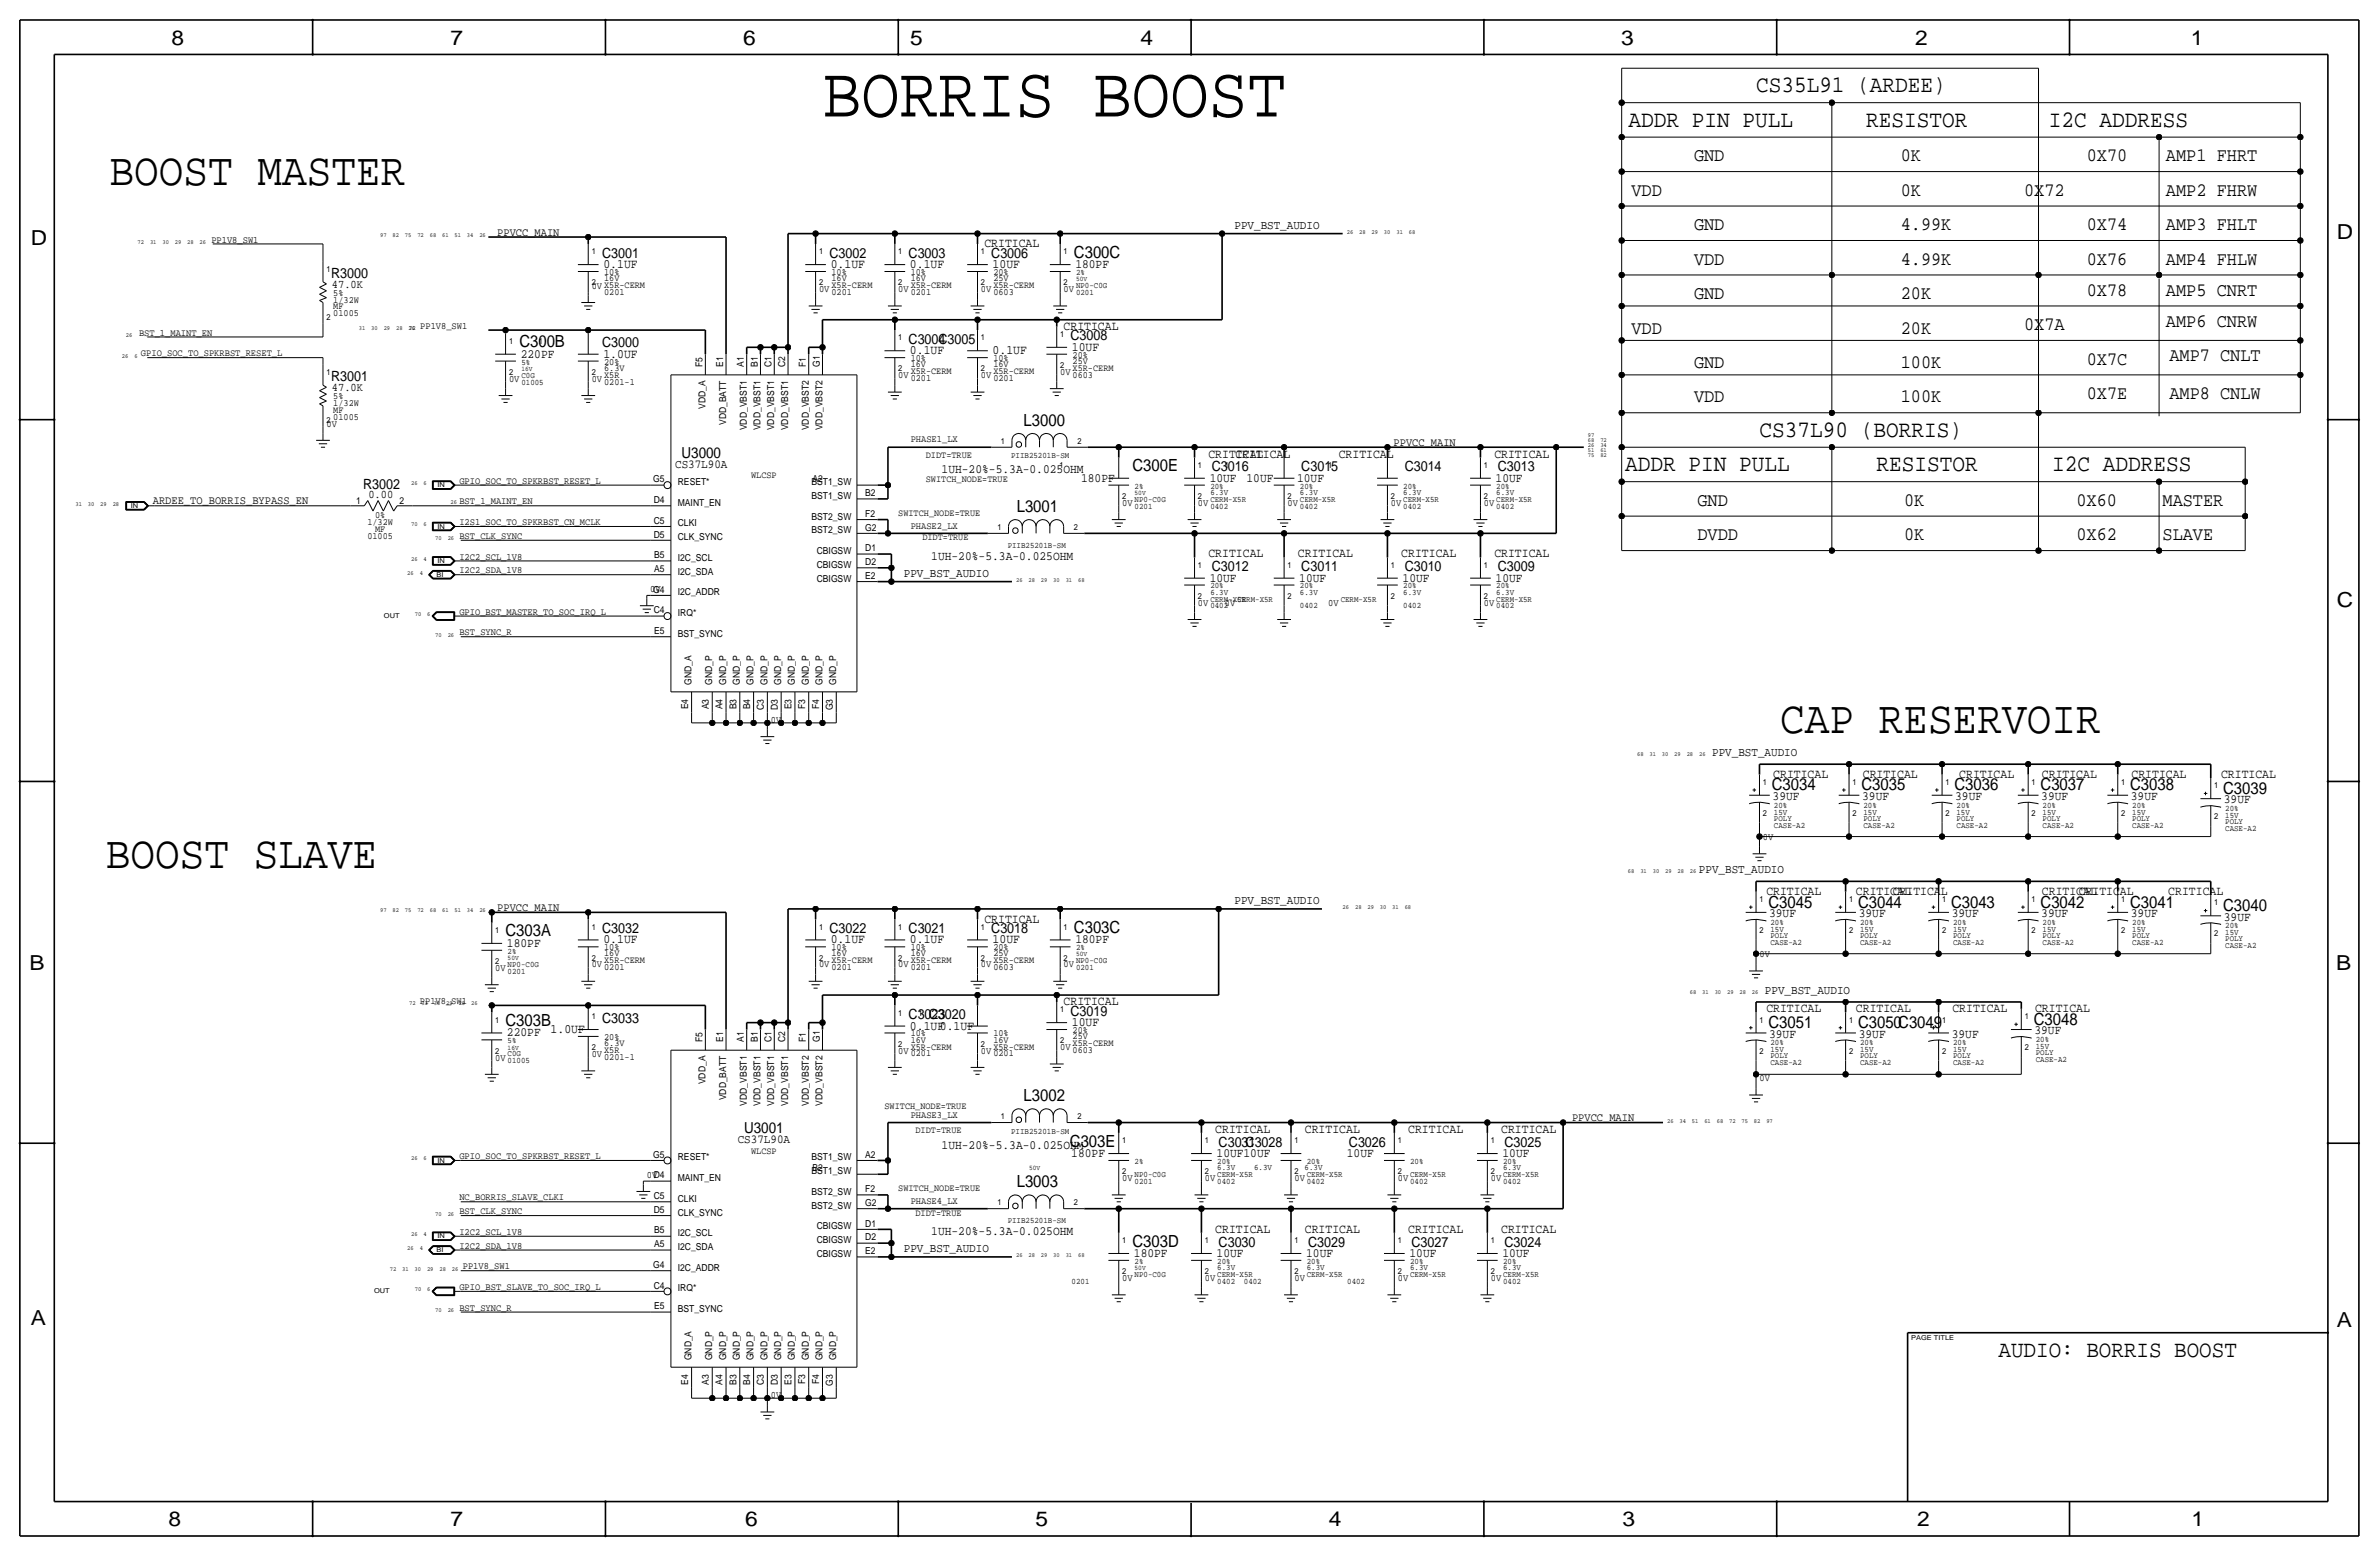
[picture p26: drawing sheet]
<svg xmlns="http://www.w3.org/2000/svg" width="877mm" height="574mm" viewBox="0 0 877 574" stroke-linecap="round" stroke-linejoin="round" font-family="sans-serif">
<defs><g id="words">
<text font-size="26.6" x="303.2" y="42.9">BORRIS BOOST</text>
<g font-size="17">
<text x="40.3" y="68.3">BOOST MASTER</text>
<text x="656.3" y="270.3">CAP RESERVOIR</text>
<text x="39.1" y="319.8">BOOST SLAVE</text>
</g>
<g font-size="8.7">
<text x="647.4" y="34">CS35L91 (ARDEE)</text>
<text x="600.4" y="46.7">ADDR PIN PULL</text>
<text x="688" y="46.7">RESISTOR</text>
<text x="755.3" y="46.7">I2C ADDRESS</text>
<text x="648.7" y="161">CS37L90 (BORRIS)</text>
<text x="599.1" y="173.7">ADDR PIN PULL</text>
<text x="691.8" y="173.7">RESISTOR</text>
<text x="756.6" y="173.7">I2C ADDRESS</text>
</g>
<text font-size="8.6" x="736.8" y="500.1">AUDIO: BORRIS BOOST</text>
<g font-size="7.6">
<text x="63.2" y="16.5">8</text>
<text x="166.1" y="16.5">7</text>
<text x="274" y="16.5">6</text>
<text x="335.6" y="16.5">5</text>
<text x="420.4" y="16.5">4</text>
<text x="597.6" y="16.5">3</text>
<text x="706.1" y="16.5">2</text>
<text x="807.7" y="16.5">1</text>
<text x="861.5" y="88.1">D</text>
<text x="11.4" y="90.4">D</text>
<text x="861.5" y="223.8">C</text>
<text x="10.9" y="357.6">B</text>
<text x="861.3" y="357.4">B</text>
<text x="11.4" y="488.4">A</text>
<text x="861.5" y="489.2">A</text>
<text x="62.2" y="562.6">8</text>
<text x="166.1" y="562.6">7</text>
<text x="274.8" y="562.6">6</text>
<text x="381.7" y="562.6">5</text>
<text x="489.9" y="562.6">4</text>
<text x="598.1" y="562.6">3</text>
<text x="706.8" y="562.6">2</text>
<text x="807.9" y="562.6">1</text>
</g>
<g font-size="7">
<text x="624.5" y="59.4">GND</text>
<text x="700.7" y="59.4">0K</text>
<text x="769.3" y="59.4">0X70</text>
<text x="798.5" y="59.4">AMP1 FHRT</text>
<text x="601.5" y="72.1">VDD</text>
<text x="700.7" y="72.1">0K</text>
<text x="746.2" y="72.1">0X72</text>
<text x="798.5" y="72.1">AMP2 FHRW</text>
<text x="624.5" y="84.8">GND</text>
<text x="700.7" y="84.8">4.99K</text>
<text x="769.3" y="84.8">0X74</text>
<text x="798.5" y="84.8">AMP3 FHLT</text>
<text x="624.5" y="97.5">VDD</text>
<text x="700.7" y="97.5">4.99K</text>
<text x="769.3" y="97.5">0X76</text>
<text x="798.5" y="97.5">AMP4 FHLW</text>
<text x="624.5" y="110.2">GND</text>
<text x="700.7" y="110.2">20K</text>
<text x="769.3" y="109">0X78</text>
<text x="798.5" y="109">AMP5 CNRT</text>
<text x="601.5" y="122.9">VDD</text>
<text x="700.7" y="122.9">20K</text>
<text x="746.2" y="121.7">0X7A</text>
<text x="798.5" y="120.4">AMP6 CNRW</text>
<text x="624.5" y="135.6">GND</text>
<text x="700.7" y="135.6">100K</text>
<text x="769.3" y="134.4">0X7C</text>
<text x="799.8" y="133.1">AMP7 CNLT</text>
<text x="624.5" y="148.3">VDD</text>
<text x="700.7" y="148.3">100K</text>
<text x="769.3" y="147.1">0X7E</text>
<text x="799.8" y="147.1">AMP8 CNLW</text>
<text x="625.8" y="186.4">GND</text>
<text x="702" y="186.4">0K</text>
<text x="765.5" y="186.4">0X60</text>
<text x="797.3" y="186.4">MASTER</text>
<text x="625.8" y="199.1">DVDD</text>
<text x="702" y="199.1">0K</text>
<text x="765.5" y="199.1">0X62</text>
<text x="797.3" y="199.1">SLAVE</text>
</g>
<g font-size="6.2">
<text x="395.9" y="95">C300C</text>
<text x="191.5" y="128">C300B</text>
<text x="377.4" y="157">L3000</text>
<text x="417.5" y="173.7">C300E</text>
<text x="374.8" y="188.7">L3001</text>
<text x="653.2" y="291.3">C3034</text>
<text x="686.3" y="291.3">C3035</text>
<text x="720.5" y="291.3">C3036</text>
<text x="752.3" y="291.3">C3037</text>
<text x="785.3" y="291.3">C3038</text>
<text x="819.6" y="292.6">C3039</text>
<text x="652" y="334.5">C3045</text>
<text x="685" y="334.5">C3044</text>
<text x="719.3" y="334.5">C3043</text>
<text x="752.3" y="334.5">C3042</text>
<text x="785.3" y="334.5">C3041</text>
<text x="819.6" y="335.8">C3040</text>
<text x="186.4" y="345.2">C303A</text>
<text x="395.9" y="343.9">C303C</text>
<text x="749.8" y="377.7">C3048</text>
<text x="186.4" y="378.2">C303B</text>
<text x="652" y="379">C3051</text>
<text x="685" y="379">C3050C3049</text>
<text x="377.4" y="405.9">L3002</text>
<text x="394.4" y="422.7">C303E</text>
<text x="374.8" y="437.6">L3003</text>
<text x="417.5" y="459.5">C303D</text>
</g>
<g font-size="5.6">
<text x="251.2" y="168.7">U3000</text>
<text x="274.3" y="417.6">U3001</text>
</g>
<g font-size="5.2">
<text x="221.9" y="95">C3001</text>
<text x="305.8" y="95">C3002</text>
<text x="335" y="95">C3003</text>
<text x="365.5" y="95">C3006</text>
<text x="122.1" y="102.4">R3000</text>
<text x="394.7" y="125.5">C3008</text>
<text x="221.9" y="128">C3000</text>
<text x="335" y="126.7">C3004</text>
<text x="346" y="126.7">C3005</text>
<text x="122.1" y="140.5">R3001</text>
<text x="446.7" y="173.7">C3016</text>
<text x="479.8" y="173.7">C3015</text>
<text x="517.9" y="173.7">C3014</text>
<text x="552.1" y="173.7">C3013</text>
<text x="133.8" y="180.1">R3002</text>
<text x="446.7" y="210.6">C3012</text>
<text x="479.8" y="210.6">C3011</text>
<text x="517.9" y="210.6">C3010</text>
<text x="552.1" y="210.6">C3009</text>
<text x="221.9" y="343.9">C3032</text>
<text x="305.8" y="343.9">C3022</text>
<text x="335" y="343.9">C3021</text>
<text x="365.5" y="343.9">C3018</text>
<text x="221.9" y="376.9">C3033</text>
<text x="335" y="375.7">C3023</text>
<text x="342.4" y="375.7">C3020</text>
<text x="394.7" y="374.4">C3019</text>
<text x="449.3" y="422.7">C3031</text>
<text x="459.2" y="422.7">C3028</text>
<text x="497.3" y="422.7">C3026</text>
<text x="554.7" y="422.7">C3025</text>
<text x="449.3" y="459.5">C3030</text>
<text x="482.3" y="459.5">C3029</text>
<text x="520.4" y="459.5">C3027</text>
<text x="554.7" y="459.5">C3024</text>
</g>
<g font-size="4.7">
<text x="362.9" y="91.2">CRITICAL</text>
<text x="222.5" y="98.8">0.1UF</text>
<text x="306.3" y="98.8">0.1UF</text>
<text x="335.5" y="98.8">0.1UF</text>
<text x="366" y="98.8">10UF</text>
<text x="396.4" y="98.8">180PF</text>
<text x="392.1" y="121.7">CRITICAL</text>
<text x="192" y="131.8">220PF</text>
<text x="222.5" y="131.8">1.0UF</text>
<text x="335.5" y="130.6">0.1UF</text>
<text x="366" y="130.6">0.1UF</text>
<text x="395.2" y="129.3">10UF</text>
<text x="445.5" y="168.7">CRITICAL</text>
<text x="455.4" y="168.7">CRITICAL</text>
<text x="493.5" y="168.7">CRITICAL</text>
<text x="550.9" y="168.7">CRITICAL</text>
<text x="347.1" y="174.5">1UH-20%-5.3A-0.025OHM</text>
<text x="398.6" y="177.5">180PF</text>
<text x="446" y="177.5">10UF</text>
<text x="459.5" y="177.5">10UF</text>
<text x="478.2" y="177.5">10UF</text>
<text x="551.4" y="177.5">10UF</text>
<text x="343.3" y="206.2">1UH-20%-5.3A-0.025OHM</text>
<text x="445.5" y="205.5">CRITICAL</text>
<text x="478.5" y="205.5">CRITICAL</text>
<text x="516.6" y="205.5">CRITICAL</text>
<text x="550.9" y="205.5">CRITICAL</text>
<text x="446" y="214.4">10UF</text>
<text x="479" y="214.4">10UF</text>
<text x="517.1" y="214.4">10UF</text>
<text x="551.4" y="214.4">10UF</text>
<text x="653.7" y="286.8">CRITICAL</text>
<text x="686.8" y="286.8">CRITICAL</text>
<text x="722.3" y="286.8">CRITICAL</text>
<text x="752.8" y="286.8">CRITICAL</text>
<text x="785.8" y="286.8">CRITICAL</text>
<text x="818.8" y="286.8">CRITICAL</text>
<text x="653.5" y="294.9">39UF</text>
<text x="686.5" y="294.9">39UF</text>
<text x="720.8" y="294.9">39UF</text>
<text x="752.6" y="294.9">39UF</text>
<text x="785.6" y="294.9">39UF</text>
<text x="819.9" y="296.2">39UF</text>
<text x="651.2" y="329.9">CRITICAL</text>
<text x="684.2" y="329.9">CRITICAL</text>
<text x="697.8" y="329.9">CRITICAL</text>
<text x="752.8" y="329.9">CRITICAL</text>
<text x="766.4" y="329.9">CRITICAL</text>
<text x="799.4" y="329.9">CRITICAL</text>
<text x="362.9" y="340.1">CRITICAL</text>
<text x="652.2" y="338.1">39UF</text>
<text x="685.2" y="338.1">39UF</text>
<text x="719.5" y="338.1">39UF</text>
<text x="752.6" y="338.1">39UF</text>
<text x="785.6" y="338.1">39UF</text>
<text x="819.9" y="339.3">39UF</text>
<text x="222.5" y="347.7">0.1UF</text>
<text x="306.3" y="347.7">0.1UF</text>
<text x="335.5" y="347.7">0.1UF</text>
<text x="366" y="347.7">10UF</text>
<text x="396.4" y="347.7">180PF</text>
<text x="186.9" y="349">180PF</text>
<text x="392.1" y="370.6">CRITICAL</text>
<text x="651.2" y="373.1">CRITICAL</text>
<text x="684.2" y="373.1">CRITICAL</text>
<text x="719.8" y="373.1">CRITICAL</text>
<text x="750.3" y="373.1">CRITICAL</text>
<text x="186.9" y="382">220PF</text>
<text x="203" y="380.7">1.0UF</text>
<text x="335.5" y="379.5">0.1UF0.1UF</text>
<text x="395.2" y="378.2">10UF</text>
<text x="652.2" y="382.5">39UF</text>
<text x="685.2" y="382.5">39UF</text>
<text x="719.5" y="382.5">39UF</text>
<text x="750" y="381.3">39UF</text>
<text x="448" y="417.6">CRITICAL</text>
<text x="481.1" y="417.6">CRITICAL</text>
<text x="519.2" y="417.6">CRITICAL</text>
<text x="553.5" y="417.6">CRITICAL</text>
<text x="347.1" y="423.4">1UH-20%-5.3A-0.025OHM</text>
<text x="395" y="426.5">180PF</text>
<text x="448.5" y="426.5">10UF10UF</text>
<text x="496.6" y="426.5">10UF</text>
<text x="553.9" y="426.5">10UF</text>
<text x="343.3" y="455.2">1UH-20%-5.3A-0.025OHM</text>
<text x="448" y="454.4">CRITICAL</text>
<text x="481.1" y="454.4">CRITICAL</text>
<text x="519.2" y="454.4">CRITICAL</text>
<text x="553.5" y="454.4">CRITICAL</text>
<text x="418" y="463.3">180PF</text>
<text x="448.5" y="463.3">10UF</text>
<text x="481.5" y="463.3">10UF</text>
<text x="519.6" y="463.3">10UF</text>
<text x="553.9" y="463.3">10UF</text>
</g>
<g font-size="4.5">
<text x="455.1" y="84.3">PPV_BST_AUDIO</text>
<text x="248.9" y="172.5">CS37L90A</text>
<text x="333.2" y="212.6">PPV_BST_AUDIO</text>
<text x="631.2" y="278.6">PPV_BST_AUDIO</text>
<text x="626.3" y="321.8">PPV_BST_AUDIO</text>
<text x="455.1" y="333.2">PPV_BST_AUDIO</text>
<text x="650.7" y="366.3">PPV_BST_AUDIO</text>
<text x="272" y="421.4">CS37L90A</text>
<text x="333.2" y="461.5">PPV_BST_AUDIO</text>
</g>
<g font-size="4.3">
<text x="183.3" y="86.9">PPVCC_MAIN</text>
<text x="122.4" y="106.2">47.0K</text>
<text x="122.4" y="144.3">47.0K</text>
<text x="513.8" y="164.3">PPVCC_MAIN</text>
<text x="56.3" y="185.9">ARDEE_TO_BORRIS_BYPASS_EN</text>
<text x="135.8" y="183.6">0.00</text>
<text x="183.3" y="335.8">PPVCC_MAIN</text>
<text x="579.6" y="413.3">PPVCC_MAIN</text>
</g>
<g font-size="3.6">
<text x="77.9" y="89.4">PP1V8_SW1</text>
<text x="218.1" y="106.4">0V X5R-CERM</text>
<text x="302" y="107.7">0V</text>
<text x="331.2" y="107.7">0V</text>
<text x="361.6" y="107.7">0V</text>
<text x="392.1" y="107.7">0V</text>
<text x="51.3" y="123.7">BST_1_MAINT_EN</text>
<text x="154.9" y="121.2">PP1V8_SW1</text>
<text x="52" y="131.3">GPIO_SOC_TO_SPKRBST_RESET_L</text>
<text x="187.7" y="140.7">0V</text>
<text x="218.1" y="140.7">0V</text>
<text x="331.2" y="139.4">0V</text>
<text x="361.6" y="139.4">0V</text>
<text x="390.9" y="138.2">0V</text>
<text x="120.3" y="157.2">0V</text>
<text x="335.7" y="163.1">PHASE1_LX</text>
<text x="169.4" y="178.3">GPIO_SOC_TO_SPKRBST_RESET_L</text>
<text x="169.4" y="185.9">BST_1_MAINT_EN</text>
<text x="413.7" y="186.4">0V</text>
<text x="441.7" y="186.4">0V</text>
<text x="474.7" y="186.4">0V</text>
<text x="512.8" y="186.4">0V</text>
<text x="547.1" y="186.4">0V</text>
<text x="169.4" y="193.5">I2S1_SOC_TO_SPKRBST_CN_MCLK</text>
<text x="335.7" y="194.8">PHASE2_LX</text>
<text x="169.4" y="198.6">BST_CLK_SYNC</text>
<text x="169.4" y="206.2">I2C2_SCL_1V8</text>
<text x="169.4" y="211.3">I2C2_SDA_1V8</text>
<text x="239.7" y="218.2">0V</text>
<text x="169.4" y="226.6">GPIO_BST_MASTER_TO_SOC_IRQ_L</text>
<text x="441.7" y="223.3">0V</text>
<text x="451.6" y="223.3">0V</text>
<text x="489.7" y="223.3">0V</text>
<text x="547.1" y="223.3">0V</text>
<text x="169.4" y="234.2">BST_SYNC_R</text>
<text x="284.2" y="266.4">0V</text>
<text x="649.9" y="309.6">0V</text>
<text x="648.7" y="352.8">0V</text>
<text x="182.6" y="357.9">0V</text>
<text x="218.1" y="356.6">0V</text>
<text x="302" y="356.6">0V</text>
<text x="331.2" y="356.6">0V</text>
<text x="361.6" y="356.6">0V</text>
<text x="392.1" y="356.6">0V</text>
<text x="154.8" y="370.1">PP1V8_SW1</text>
<text x="218.1" y="389.6">0V</text>
<text x="331.2" y="388.4">0V</text>
<text x="361.6" y="388.4">0V</text>
<text x="390.9" y="387.1">0V</text>
<text x="182.6" y="390.9">0V</text>
<text x="648.7" y="398.5">0V</text>
<text x="335.7" y="412">PHASE3_LX</text>
<text x="169.4" y="427.2">GPIO_SOC_TO_SPKRBST_RESET_L</text>
<text x="238.5" y="434.1">0VD4</text>
<text x="413.7" y="435.4">0V</text>
<text x="444.2" y="435.4">0V</text>
<text x="477.2" y="435.4">0V</text>
<text x="515.3" y="435.4">0V</text>
<text x="549.6" y="435.4">0V</text>
<text x="169.4" y="442.5">NC_BORRIS_SLAVE_CLKI</text>
<text x="335.7" y="443.7">PHASE4_LX</text>
<text x="169.4" y="447.5">BST_CLK_SYNC</text>
<text x="169.4" y="455.2">I2C2_SCL_1V8</text>
<text x="169.4" y="460.2">I2C2_SDA_1V8</text>
<text x="170.6" y="467.9">PP1V8_SW1</text>
<text x="413.7" y="472.2">0V</text>
<text x="444.2" y="472.2">0V</text>
<text x="477.2" y="472.2">0V</text>
<text x="515.3" y="472.2">0V</text>
<text x="549.6" y="472.2">0V</text>
<text x="169.4" y="475.5">GPIO_BST_SLAVE_TO_SOC_IRQ_L</text>
<text x="169.4" y="483.1">BST_SYNC_R</text>
<text x="284.2" y="515.4">0V</text>
</g>
<g font-size="3.5">
<text x="222.7" y="101.3">10%</text>
<text x="306.5" y="101.3">10%</text>
<text x="335.7" y="101.3">10%</text>
<text x="366.2" y="101.3">20%</text>
<text x="222.7" y="103.6">16V</text>
<text x="306.5" y="103.6">16V</text>
<text x="306.5" y="106.2">X5R-CERM</text>
<text x="335.7" y="103.6">16V</text>
<text x="335.7" y="106.2">X5R-CERM</text>
<text x="366.2" y="103.6">25V</text>
<text x="366.2" y="106.2">X5R-CERM</text>
<text x="122.9" y="109">5%</text>
<text x="122.9" y="111.5">1/32W</text>
<text x="222.7" y="108.7">0201</text>
<text x="306.5" y="108.7">0201</text>
<text x="335.7" y="108.7">0201</text>
<text x="366.2" y="108.7">0603</text>
<text x="122.9" y="116.6">01005</text>
<text x="122.9" y="114">MF</text>
<text x="395.4" y="131.8">20%</text>
<text x="222.7" y="136.7">6.3V</text>
<text x="222.7" y="134.4">20%</text>
<text x="259" y="135.2" transform="rotate(-90 259 135.2)">F5</text>
<text x="266.6" y="135.2" transform="rotate(-90 266.6 135.2)">E1</text>
<text x="274.3" y="135.2" transform="rotate(-90 274.3 135.2)">A1</text>
<text x="279.3" y="135.2" transform="rotate(-90 279.3 135.2)">B1</text>
<text x="284.4" y="135.2" transform="rotate(-90 284.4 135.2)">C1</text>
<text x="289.5" y="135.2" transform="rotate(-90 289.5 135.2)">C2</text>
<text x="297.1" y="135.2" transform="rotate(-90 297.1 135.2)">F1</text>
<text x="302.2" y="135.2" transform="rotate(-90 302.2 135.2)">G1</text>
<text x="335.7" y="135.4">16V</text>
<text x="335.7" y="137.9">X5R-CERM</text>
<text x="335.7" y="133.1">10%</text>
<text x="366.2" y="137.9">X5R-CERM</text>
<text x="366.2" y="133.1">10%</text>
<text x="366.2" y="135.4">16V</text>
<text x="395.4" y="134.1">25V</text>
<text x="395.4" y="136.7">X5R-CERM</text>
<text x="222.7" y="139.2">X5R</text>
<text x="222.7" y="141.7">0201-1</text>
<text x="335.7" y="140.5">0201</text>
<text x="366.2" y="140.5">0201</text>
<text x="395.4" y="139.2">0603</text>
<text x="122.9" y="149.6">1/32W</text>
<text x="122.9" y="147.1">5%</text>
<text x="122.9" y="152.1">MF</text>
<text x="122.9" y="154.7">01005</text>
<text x="260" y="150.7" transform="rotate(-90 260 150.7)">VDD_A</text>
<text x="267.7" y="156.7" transform="rotate(-90 267.7 156.7)">VDD_BATT</text>
<text x="275.3" y="158.6" transform="rotate(-90 275.3 158.6)">VDD_VBST1</text>
<text x="280.4" y="158.6" transform="rotate(-90 280.4 158.6)">VDD_VBST1</text>
<text x="285.4" y="158.6" transform="rotate(-90 285.4 158.6)">VDD_VBST1</text>
<text x="290.5" y="158.6" transform="rotate(-90 290.5 158.6)">VDD_VBST1</text>
<text x="298.1" y="158.6" transform="rotate(-90 298.1 158.6)">VDD_VBST2</text>
<text x="303.2" y="158.6" transform="rotate(-90 303.2 158.6)">VDD_VBST2</text>
<text x="341.3" y="168.7">DIDT=TRUE</text>
<text x="240.9" y="177.8">G5</text>
<text x="249.9" y="178.8">RESET*</text>
<text x="276.9" y="176.3">WLCSP</text>
<text x="299.2" y="178.8">BST1_SW</text>
<text x="299.5" y="177.8">A2</text>
<text x="341.3" y="177.5">SWITCH_NODE=TRUE</text>
<text x="131.3" y="185.7">1</text>
<text x="147.3" y="185.7">2</text>
<text x="241" y="185.4">D4</text>
<text x="299.2" y="183.9">BST1_SW</text>
<text x="319" y="182.9">B2</text>
<text x="138.3" y="191">0%</text>
<text x="249.9" y="186.4">MAINT_EN</text>
<text x="299.2" y="191.5">BST2_SW</text>
<text x="319" y="190.5">F2</text>
<text x="331.2" y="190.2">SWITCH_NODE=TRUE</text>
<text x="135.4" y="193.5">1/32W</text>
<text x="138.3" y="196.1">MF</text>
<text x="241" y="193">C5</text>
<text x="249.9" y="194.1">CLKI</text>
<text x="299.2" y="196.6">BST2_SW</text>
<text x="319" y="195.6">G2</text>
<text x="135.4" y="198.6">01005</text>
<text x="241" y="198.1">D5</text>
<text x="249.9" y="199.1">CLK_SYNC</text>
<text x="319" y="203.2">D1</text>
<text x="340.1" y="199.1">DIDT=TRUE</text>
<text x="241.2" y="205.7">B5</text>
<text x="249.9" y="206.8">I2C_SCL</text>
<text x="301.1" y="204.2">CBIGSW</text>
<text x="301.1" y="209.3">CBIGSW</text>
<text x="319" y="208.3">D2</text>
<text x="241.2" y="210.8">A5</text>
<text x="249.9" y="211.8">I2C_SDA</text>
<text x="301.1" y="214.4">CBIGSW</text>
<text x="319" y="213.4">E2</text>
<text x="240.9" y="218.4">G4</text>
<text x="249.9" y="219.5">I2C_ADDR</text>
<text x="241" y="226.1">C4</text>
<text x="249.9" y="227.1">IRQ*</text>
<text x="241.2" y="233.7">E5</text>
<text x="249.9" y="234.7">BST_SYNC</text>
<text x="255" y="252.5" transform="rotate(-90 255 252.5)">GND_A</text>
<text x="262.6" y="252.5" transform="rotate(-90 262.6 252.5)">GND_P</text>
<text x="267.7" y="252.5" transform="rotate(-90 267.7 252.5)">GND_P</text>
<text x="272.7" y="252.5" transform="rotate(-90 272.7 252.5)">GND_P</text>
<text x="277.8" y="252.5" transform="rotate(-90 277.8 252.5)">GND_P</text>
<text x="282.9" y="252.5" transform="rotate(-90 282.9 252.5)">GND_P</text>
<text x="288" y="252.5" transform="rotate(-90 288 252.5)">GND_P</text>
<text x="293.1" y="252.5" transform="rotate(-90 293.1 252.5)">GND_P</text>
<text x="298.1" y="252.5" transform="rotate(-90 298.1 252.5)">GND_P</text>
<text x="303.2" y="252.5" transform="rotate(-90 303.2 252.5)">GND_P</text>
<text x="308.3" y="252.5" transform="rotate(-90 308.3 252.5)">GND_P</text>
<text x="253.7" y="261.5" transform="rotate(-90 253.7 261.5)">E4</text>
<text x="261.3" y="261.5" transform="rotate(-90 261.3 261.5)">A3</text>
<text x="266.4" y="261.5" transform="rotate(-90 266.4 261.5)">A4</text>
<text x="271.5" y="261.5" transform="rotate(-90 271.5 261.5)">B3</text>
<text x="276.6" y="261.5" transform="rotate(-90 276.6 261.5)">B4</text>
<text x="281.6" y="261.7" transform="rotate(-90 281.6 261.7)">C3</text>
<text x="286.7" y="261.7" transform="rotate(-90 286.7 261.7)">D3</text>
<text x="291.8" y="261.5" transform="rotate(-90 291.8 261.5)">E3</text>
<text x="296.9" y="261.3" transform="rotate(-90 296.9 261.3)">F3</text>
<text x="302" y="261.3" transform="rotate(-90 302 261.3)">F4</text>
<text x="307" y="261.9" transform="rotate(-90 307 261.9)">G3</text>
<text x="222.7" y="352.6">16V</text>
<text x="222.7" y="350.3">10%</text>
<text x="306.5" y="352.6">16V</text>
<text x="306.5" y="350.3">10%</text>
<text x="335.7" y="352.6">16V</text>
<text x="335.7" y="350.3">10%</text>
<text x="366.2" y="352.6">25V</text>
<text x="366.2" y="350.3">20%</text>
<text x="222.7" y="357.6">0201</text>
<text x="222.7" y="355.1">X5R-CERM</text>
<text x="306.5" y="357.6">0201</text>
<text x="306.5" y="355.1">X5R-CERM</text>
<text x="335.7" y="357.6">0201</text>
<text x="335.7" y="355.1">X5R-CERM</text>
<text x="366.2" y="355.1">X5R-CERM</text>
<text x="366.2" y="357.6">0603</text>
<text x="222.7" y="383.3">20%</text>
<text x="335.7" y="382">10%</text>
<text x="366.2" y="382">10%</text>
<text x="395.4" y="380.7">20%</text>
<text x="395.4" y="383">25V</text>
<text x="222.7" y="385.6">6.3V</text>
<text x="222.7" y="388.1">X5R</text>
<text x="259" y="384.1" transform="rotate(-90 259 384.1)">F5</text>
<text x="266.6" y="384.1" transform="rotate(-90 266.6 384.1)">E1</text>
<text x="274.3" y="384.1" transform="rotate(-90 274.3 384.1)">A1</text>
<text x="279.3" y="384.1" transform="rotate(-90 279.3 384.1)">B1</text>
<text x="284.4" y="384.1" transform="rotate(-90 284.4 384.1)">C1</text>
<text x="289.5" y="384.1" transform="rotate(-90 289.5 384.1)">C2</text>
<text x="297.1" y="384.1" transform="rotate(-90 297.1 384.1)">F1</text>
<text x="302.2" y="384.1" transform="rotate(-90 302.2 384.1)">G1</text>
<text x="335.7" y="389.4">0201</text>
<text x="335.7" y="384.3">16V</text>
<text x="335.7" y="386.8">X5R-CERM</text>
<text x="366.2" y="384.3">16V</text>
<text x="366.2" y="386.8">X5R-CERM</text>
<text x="366.2" y="389.4">0201</text>
<text x="395.4" y="388.1">0603</text>
<text x="395.4" y="385.6">X5R-CERM</text>
<text x="222.7" y="390.7">0201-1</text>
<text x="260" y="399.6" transform="rotate(-90 260 399.6)">VDD_A</text>
<text x="267.7" y="405.6" transform="rotate(-90 267.7 405.6)">VDD_BATT</text>
<text x="275.3" y="407.5" transform="rotate(-90 275.3 407.5)">VDD_VBST1</text>
<text x="280.4" y="407.5" transform="rotate(-90 280.4 407.5)">VDD_VBST1</text>
<text x="285.4" y="407.5" transform="rotate(-90 285.4 407.5)">VDD_VBST1</text>
<text x="290.5" y="407.5" transform="rotate(-90 290.5 407.5)">VDD_VBST1</text>
<text x="298.1" y="407.5" transform="rotate(-90 298.1 407.5)">VDD_VBST2</text>
<text x="303.2" y="407.5" transform="rotate(-90 303.2 407.5)">VDD_VBST2</text>
<text x="326.1" y="408.7">SWITCH_NODE=TRUE</text>
<text x="337.5" y="417.6">DIDT=TRUE</text>
<text x="276.9" y="425.2">WLCSP</text>
<text x="240.9" y="426.7">G5</text>
<text x="249.9" y="427.7">RESET*</text>
<text x="299.2" y="427.7">BST1_SW</text>
<text x="299.5" y="431.8">B2</text>
<text x="319" y="426.7">A2</text>
<text x="249.9" y="435.4">MAINT_EN</text>
<text x="299.2" y="432.8">BST1_SW</text>
<text x="241" y="442">C5</text>
<text x="249.9" y="443">CLKI</text>
<text x="299.2" y="440.4">BST2_SW</text>
<text x="319" y="439.4">F2</text>
<text x="331.2" y="439.2">SWITCH_NODE=TRUE</text>
<text x="241" y="447">D5</text>
<text x="249.9" y="448.1">CLK_SYNC</text>
<text x="299.2" y="445.5">BST2_SW</text>
<text x="319" y="444.5">G2</text>
<text x="337.5" y="448.1">DIDT=TRUE</text>
<text x="241.2" y="454.7">B5</text>
<text x="249.9" y="455.7">I2C_SCL</text>
<text x="301.1" y="453.1">CBIGSW</text>
<text x="319" y="452.1">D1</text>
<text x="241.2" y="459.7">A5</text>
<text x="249.9" y="460.8">I2C_SDA</text>
<text x="301.1" y="458.2">CBIGSW</text>
<text x="319" y="457.2">D2</text>
<text x="240.9" y="467.4">G4</text>
<text x="301.1" y="463.3">CBIGSW</text>
<text x="319" y="462.3">E2</text>
<text x="249.9" y="468.4">I2C_ADDR</text>
<text x="241" y="475">C4</text>
<text x="249.9" y="476">IRQ*</text>
<text x="241.2" y="482.6">E5</text>
<text x="249.9" y="483.6">BST_SYNC</text>
<text x="255" y="501.4" transform="rotate(-90 255 501.4)">GND_A</text>
<text x="262.6" y="501.4" transform="rotate(-90 262.6 501.4)">GND_P</text>
<text x="267.7" y="501.4" transform="rotate(-90 267.7 501.4)">GND_P</text>
<text x="272.7" y="501.4" transform="rotate(-90 272.7 501.4)">GND_P</text>
<text x="277.8" y="501.4" transform="rotate(-90 277.8 501.4)">GND_P</text>
<text x="282.9" y="501.4" transform="rotate(-90 282.9 501.4)">GND_P</text>
<text x="288" y="501.4" transform="rotate(-90 288 501.4)">GND_P</text>
<text x="293.1" y="501.4" transform="rotate(-90 293.1 501.4)">GND_P</text>
<text x="298.1" y="501.4" transform="rotate(-90 298.1 501.4)">GND_P</text>
<text x="303.2" y="501.4" transform="rotate(-90 303.2 501.4)">GND_P</text>
<text x="308.3" y="501.4" transform="rotate(-90 308.3 501.4)">GND_P</text>
<text x="253.7" y="510.4" transform="rotate(-90 253.7 510.4)">E4</text>
<text x="261.3" y="510.4" transform="rotate(-90 261.3 510.4)">A3</text>
<text x="266.4" y="510.4" transform="rotate(-90 266.4 510.4)">A4</text>
<text x="271.5" y="510.4" transform="rotate(-90 271.5 510.4)">B3</text>
<text x="276.6" y="510.4" transform="rotate(-90 276.6 510.4)">B4</text>
<text x="281.6" y="510.6" transform="rotate(-90 281.6 510.6)">C3</text>
<text x="286.7" y="510.6" transform="rotate(-90 286.7 510.6)">D3</text>
<text x="291.8" y="510.4" transform="rotate(-90 291.8 510.4)">E3</text>
<text x="296.9" y="510.3" transform="rotate(-90 296.9 510.3)">F3</text>
<text x="302" y="510.3" transform="rotate(-90 302 510.3)">F4</text>
<text x="307" y="510.8" transform="rotate(-90 307 510.8)">G3</text>
</g>
<g font-size="3.1">
<text x="218.1" y="93.7">1</text>
<text x="302" y="93.7">1</text>
<text x="331.2" y="93.7">1</text>
<text x="361.6" y="93.7">1</text>
<text x="392.1" y="93.7">1</text>
<text x="120.3" y="100.1">1</text>
<text x="396.7" y="101.3">2%</text>
<text x="218.1" y="105.2">2</text>
<text x="302" y="105.2">2</text>
<text x="331.2" y="105.2">2</text>
<text x="361.6" y="105.2">2</text>
<text x="392.1" y="105.2">2</text>
<text x="396.7" y="106.2">NP0-C0G</text>
<text x="396.7" y="108.7">0201</text>
<text x="120.3" y="117.9">2</text>
<text x="331.2" y="125.5">1</text>
<text x="361.6" y="125.5">1</text>
<text x="390.9" y="124.2">1</text>
<text x="187.7" y="126.7">1</text>
<text x="198.7" y="126.7">1</text>
<text x="192.2" y="134.4">5%</text>
<text x="331.2" y="136.9">2</text>
<text x="361.6" y="136.9">2</text>
<text x="390.9" y="135.6">2</text>
<text x="120.3" y="138.2">1</text>
<text x="187.7" y="138.2">2</text>
<text x="192.2" y="141.7">01005</text>
<text x="192.2" y="139.2">C0G</text>
<text x="218.1" y="138.2">2</text>
<text x="120.3" y="156">2</text>
<text x="369" y="163.6">1</text>
<text x="397.2" y="163.6">2</text>
<text x="372.8" y="168.9">PIIB25201B-SM</text>
<text x="390.6" y="172.5">1</text>
<text x="441.7" y="172.5">1</text>
<text x="451.6" y="172.5">1</text>
<text x="489.7" y="172.5">1</text>
<text x="547.1" y="172.5">1</text>
<text x="413.7" y="183.9">2</text>
<text x="418.3" y="180.1">2%</text>
<text x="418.3" y="184.9">NP0-C0G</text>
<text x="441.7" y="183.9">2</text>
<text x="446.2" y="182.4">6.3V</text>
<text x="446.2" y="184.9">CERM-X5R</text>
<text x="446.2" y="180.1">20%</text>
<text x="474.7" y="183.9">2</text>
<text x="479.2" y="182.4">6.3V</text>
<text x="479.2" y="184.9">CERM-X5R</text>
<text x="479.2" y="180.1">20%</text>
<text x="512.8" y="183.9">2</text>
<text x="517.3" y="182.4">6.3V</text>
<text x="517.3" y="180.1">20%</text>
<text x="517.3" y="184.9">CERM-X5R</text>
<text x="547.1" y="183.9">2</text>
<text x="551.6" y="182.4">6.3V</text>
<text x="551.6" y="180.1">20%</text>
<text x="551.6" y="184.9">CERM-X5R</text>
<text x="418.3" y="187.5">0201</text>
<text x="446.2" y="187.5">0402</text>
<text x="479.2" y="187.5">0402</text>
<text x="517.3" y="187.5">0402</text>
<text x="551.6" y="187.5">0402</text>
<text x="367.7" y="195.3">1</text>
<text x="395.9" y="195.3">2</text>
<text x="371.5" y="201.9">PIIB25201B-SM</text>
<text x="441.7" y="209.3">1</text>
<text x="474.7" y="209.3">1</text>
<text x="512.8" y="209.3">1</text>
<text x="547.1" y="209.3">1</text>
<text x="441.7" y="220.7">2</text>
<text x="446.2" y="219.2">6.3V</text>
<text x="446.2" y="216.9">20%</text>
<text x="446.2" y="221.7">CERM-X5R</text>
<text x="456.2" y="221.7">CERM-X5R</text>
<text x="474.7" y="220.7">2</text>
<text x="479.2" y="219.2">6.3V</text>
<text x="479.2" y="216.9">20%</text>
<text x="494.3" y="221.7">CERM-X5R</text>
<text x="512.8" y="220.7">2</text>
<text x="517.3" y="219.2">6.3V</text>
<text x="517.3" y="216.9">20%</text>
<text x="547.1" y="220.7">2</text>
<text x="551.6" y="219.2">6.3V</text>
<text x="551.6" y="216.9">20%</text>
<text x="551.6" y="221.7">CERM-X5R</text>
<text x="446.2" y="224.3">0402</text>
<text x="479.2" y="224.3">0402</text>
<text x="517.3" y="224.3">0402</text>
<text x="551.6" y="224.3">0402</text>
<text x="649.9" y="289.3">1</text>
<text x="683" y="289.3">1</text>
<text x="717.2" y="289.3">1</text>
<text x="749" y="289.3">1</text>
<text x="782" y="289.3">1</text>
<text x="816.3" y="290.6">1</text>
<text x="654" y="297.7">20%</text>
<text x="687" y="297.7">20%</text>
<text x="721.3" y="297.7">20%</text>
<text x="753.1" y="297.7">20%</text>
<text x="786.1" y="297.7">20%</text>
<text x="820.4" y="299">20%</text>
<text x="649.9" y="300.7">2</text>
<text x="654" y="300.2">15V</text>
<text x="654" y="305.1">CASE-A2</text>
<text x="654" y="302.5">POLY</text>
<text x="683" y="300.7">2</text>
<text x="687" y="300.2">15V</text>
<text x="687" y="305.1">CASE-A2</text>
<text x="687" y="302.5">POLY</text>
<text x="717.2" y="300.7">2</text>
<text x="721.3" y="300.2">15V</text>
<text x="721.3" y="302.5">POLY</text>
<text x="721.3" y="305.1">CASE-A2</text>
<text x="749" y="300.7">2</text>
<text x="753.1" y="300.2">15V</text>
<text x="753.1" y="302.5">POLY</text>
<text x="753.1" y="305.1">CASE-A2</text>
<text x="782" y="300.7">2</text>
<text x="786.1" y="300.2">15V</text>
<text x="786.1" y="302.5">POLY</text>
<text x="786.1" y="305.1">CASE-A2</text>
<text x="816.3" y="302">2</text>
<text x="820.4" y="301.5">15V</text>
<text x="820.4" y="303.8">POLY</text>
<text x="820.4" y="306.3">CASE-A2</text>
<text x="648.7" y="332.5">1</text>
<text x="681.7" y="332.5">1</text>
<text x="716" y="332.5">1</text>
<text x="749" y="332.5">1</text>
<text x="782" y="332.5">1</text>
<text x="816.3" y="333.8">1</text>
<text x="652.7" y="340.9">20%</text>
<text x="685.8" y="340.9">20%</text>
<text x="720" y="340.9">20%</text>
<text x="753.1" y="340.9">20%</text>
<text x="786.1" y="340.9">20%</text>
<text x="182.6" y="343.9">1</text>
<text x="218.1" y="342.6">1</text>
<text x="302" y="342.6">1</text>
<text x="331.2" y="342.6">1</text>
<text x="361.6" y="342.6">1</text>
<text x="392.1" y="342.6">1</text>
<text x="648.7" y="343.9">2</text>
<text x="652.7" y="343.4">15V</text>
<text x="652.7" y="345.7">POLY</text>
<text x="681.7" y="343.9">2</text>
<text x="685.8" y="343.4">15V</text>
<text x="685.8" y="345.7">POLY</text>
<text x="716" y="343.9">2</text>
<text x="720" y="343.4">15V</text>
<text x="720" y="345.7">POLY</text>
<text x="749" y="343.9">2</text>
<text x="753.1" y="345.7">POLY</text>
<text x="753.1" y="343.4">15V</text>
<text x="782" y="343.9">2</text>
<text x="786.1" y="343.4">15V</text>
<text x="786.1" y="345.7">POLY</text>
<text x="816.3" y="345.2">2</text>
<text x="820.4" y="344.7">15V</text>
<text x="820.4" y="342.1">20%</text>
<text x="820.4" y="347">POLY</text>
<text x="187.1" y="351.5">2%</text>
<text x="396.7" y="350.3">2%</text>
<text x="652.7" y="348.2">CASE-A2</text>
<text x="685.8" y="348.2">CASE-A2</text>
<text x="720" y="348.2">CASE-A2</text>
<text x="753.1" y="348.2">CASE-A2</text>
<text x="786.1" y="348.2">CASE-A2</text>
<text x="820.4" y="349.5">CASE-A2</text>
<text x="182.6" y="355.3">2</text>
<text x="187.1" y="356.4">NP0-C0G</text>
<text x="187.1" y="358.9">0201</text>
<text x="218.1" y="354.1">2</text>
<text x="302" y="354.1">2</text>
<text x="331.2" y="354.1">2</text>
<text x="361.6" y="354.1">2</text>
<text x="392.1" y="354.1">2</text>
<text x="396.7" y="355.1">NP0-C0G</text>
<text x="396.7" y="357.6">0201</text>
<text x="182.6" y="376.9">1</text>
<text x="218.1" y="375.7">1</text>
<text x="331.2" y="374.4">1</text>
<text x="338.6" y="374.4">1</text>
<text x="390.9" y="373.1">1</text>
<text x="648.7" y="376.9">1</text>
<text x="681.7" y="376.9">1</text>
<text x="716" y="376.9">1</text>
<text x="746.5" y="375.7">1</text>
<text x="182.6" y="388.4">2</text>
<text x="187.1" y="384.6">5%</text>
<text x="187.1" y="389.4">C0G</text>
<text x="218.1" y="387.1">2</text>
<text x="331.2" y="385.8">2</text>
<text x="361.6" y="385.8">2</text>
<text x="390.9" y="384.6">2</text>
<text x="648.7" y="388.4">2</text>
<text x="652.7" y="387.9">15V</text>
<text x="652.7" y="385.3">20%</text>
<text x="681.7" y="388.4">2</text>
<text x="685.7" y="387.9">15V</text>
<text x="685.8" y="385.3">20%</text>
<text x="716" y="388.4">2</text>
<text x="720" y="387.9">15V</text>
<text x="720" y="385.3">20%</text>
<text x="746.5" y="387.1">2</text>
<text x="750.5" y="386.6">15V</text>
<text x="750.5" y="388.9">POLY</text>
<text x="750.5" y="384">20%</text>
<text x="187.1" y="391.9">01005</text>
<text x="652.7" y="392.7">CASE-A2</text>
<text x="652.7" y="390.1">POLY</text>
<text x="685.8" y="390.1">POLY</text>
<text x="685.8" y="392.7">CASE-A2</text>
<text x="720" y="390.1">POLY</text>
<text x="720" y="392.7">CASE-A2</text>
<text x="750.5" y="391.4">CASE-A2</text>
<text x="369" y="412.5">1</text>
<text x="397.2" y="412.5">2</text>
<text x="372.8" y="417.8">PIIB25201B-SM</text>
<text x="413.7" y="421.4">1</text>
<text x="444.2" y="421.4">1</text>
<text x="477.2" y="421.4">1</text>
<text x="515.3" y="421.4">1</text>
<text x="549.6" y="421.4">1</text>
<text x="418.3" y="429">2%</text>
<text x="448.8" y="431.3">6.3V</text>
<text x="448.8" y="429">20%</text>
<text x="462.3" y="431.3">6.3V</text>
<text x="481" y="431.3">6.3V</text>
<text x="481.8" y="429">20%</text>
<text x="519.9" y="429">20%</text>
<text x="554.2" y="431.3">6.3V</text>
<text x="554.2" y="429">20%</text>
<text x="413.7" y="432.8">2</text>
<text x="418.3" y="436.4">0201</text>
<text x="418.3" y="433.8">NP0-C0G</text>
<text x="444.2" y="432.8">2</text>
<text x="448.8" y="433.8">CERM-X5R</text>
<text x="448.8" y="436.4">0402</text>
<text x="477.2" y="432.8">2</text>
<text x="481.8" y="436.4">0402</text>
<text x="481.8" y="433.8">CERM-X5R</text>
<text x="515.3" y="432.8">2</text>
<text x="519.9" y="433.8">CERM-X5R</text>
<text x="519.9" y="436.4">0402</text>
<text x="549.6" y="432.8">2</text>
<text x="554.2" y="436.4">0402</text>
<text x="554.2" y="433.8">CERM-X5R</text>
<text x="367.7" y="444.2">1</text>
<text x="395.9" y="444.2">2</text>
<text x="371.5" y="450.8">PIIB25201B-SM</text>
<text x="413.7" y="458.2">1</text>
<text x="444.2" y="458.2">1</text>
<text x="477.2" y="458.2">1</text>
<text x="515.3" y="458.2">1</text>
<text x="549.6" y="458.2">1</text>
<text x="418.3" y="465.8">2%</text>
<text x="448.8" y="465.8">20%</text>
<text x="481.8" y="465.8">20%</text>
<text x="519.9" y="465.8">20%</text>
<text x="554.2" y="465.8">20%</text>
<text x="395.1" y="473.2">0201</text>
<text x="413.7" y="469.6">2</text>
<text x="418.3" y="470.7">NP0-C0G</text>
<text x="444.2" y="469.6">2</text>
<text x="448.8" y="468.1">6.3V</text>
<text x="448.8" y="470.7">CERM-X5R</text>
<text x="448.8" y="473.2">0402</text>
<text x="458.6" y="473.2">0402</text>
<text x="477.2" y="469.6">2</text>
<text x="481.8" y="468.1">6.3V</text>
<text x="481.8" y="470.7">CERM-X5R</text>
<text x="496.7" y="473.2">0402</text>
<text x="515.3" y="469.6">2</text>
<text x="519.9" y="468.1">6.3V</text>
<text x="519.9" y="470.7">CERM-X5R</text>
<text x="549.6" y="469.6">2</text>
<text x="554.2" y="468.1">6.3V</text>
<text x="554.2" y="470.7">CERM-X5R</text>
<text x="554.2" y="473.2">0402</text>
</g>
<g font-size="2.6">
<text x="396.7" y="103.6">50V</text>
<text x="192.2" y="136.7">16V</text>
<text x="418.3" y="182.4">50V</text>
<text x="187.1" y="353.8">50V</text>
<text x="396.7" y="352.6">50V</text>
<text x="187.1" y="386.8">16V</text>
<text x="379.4" y="431.3">50V</text>
<text x="418.3" y="468.1">50V</text>
</g>
<g font-size="2.5">
<text x="161.2" y="179.6">IN</text>
<text x="48.2" y="187.2">IN</text>
<text x="161.2" y="194.8">IN</text>
<text x="161.2" y="207.5">IN</text>
<text x="161" y="212.6">BI</text>
<text x="141.5" y="227.8">OUT</text>
<text x="161.2" y="428.5">IN</text>
<text x="161" y="461.5">BI</text>
<text x="161.2" y="456.4">IN</text>
<text x="137.9" y="476.8">OUT</text>
<text x="704.5" y="493.8">PAGE TITLE</text>
</g>
<g font-size="2.3">
<text x="50.7" y="89.9">72</text>
<text x="55.3" y="89.9">31</text>
<text x="59.9" y="89.9">30</text>
<text x="64.5" y="89.9">29</text>
<text x="69" y="89.9">28</text>
<text x="73.6" y="89.9">26</text>
<text x="140.2" y="87.4">97</text>
<text x="144.7" y="87.4">82</text>
<text x="149.3" y="87.4">75</text>
<text x="153.9" y="87.4">72</text>
<text x="158.4" y="87.4">68</text>
<text x="163" y="87.4">61</text>
<text x="167.6" y="87.4">51</text>
<text x="172.2" y="87.4">34</text>
<text x="176.7" y="87.4">26</text>
<text x="496.5" y="86.1">26</text>
<text x="501.1" y="86.1">28</text>
<text x="505.7" y="86.1">29</text>
<text x="510.2" y="86.1">30</text>
<text x="514.8" y="86.1">31</text>
<text x="519.4" y="86.1">68</text>
<text x="46.4" y="124.2">26</text>
<text x="132.3" y="121.7">31</text>
<text x="136.9" y="121.7">30</text>
<text x="141.5" y="121.7">29</text>
<text x="146" y="121.7">28</text>
<text x="150.6" y="121.7">26</text>
<text x="150.8" y="121.7">72</text>
<text x="45" y="131.8">26</text>
<text x="49.5" y="131.8">6</text>
<text x="585.4" y="161.2">97</text>
<text x="585.4" y="164.8">26</text>
<text x="585.4" y="166.7">51</text>
<text x="585.4" y="163">68</text>
<text x="590" y="164.8">34</text>
<text x="590" y="166.7">61</text>
<text x="590" y="163">72</text>
<text x="585.4" y="168.5">75</text>
<text x="590" y="168.5">82</text>
<text x="151.6" y="178.8">26</text>
<text x="156.2" y="178.8">6</text>
<text x="166.1" y="185.9">26</text>
<text x="27.8" y="186.4">31</text>
<text x="32.4" y="186.4">30</text>
<text x="37" y="186.4">29</text>
<text x="41.6" y="186.4">28</text>
<text x="151.6" y="194.1">70</text>
<text x="156.2" y="194.1">6</text>
<text x="160.5" y="199.1">70</text>
<text x="165.1" y="199.1">26</text>
<text x="151.6" y="206.8">26</text>
<text x="156.2" y="206.8">4</text>
<text x="150.2" y="211.8">26</text>
<text x="154.7" y="211.8">4</text>
<text x="374.6" y="214.4">26</text>
<text x="379.2" y="214.4">28</text>
<text x="383.7" y="214.4">29</text>
<text x="388.3" y="214.4">30</text>
<text x="392.9" y="214.4">31</text>
<text x="397.5" y="214.4">68</text>
<text x="153" y="227.1">70</text>
<text x="157.5" y="227.1">6</text>
<text x="160.5" y="234.7">70</text>
<text x="165.1" y="234.7">26</text>
<text x="603.6" y="278.6">68</text>
<text x="608.1" y="278.6">31</text>
<text x="612.7" y="278.6">30</text>
<text x="617.3" y="278.6">29</text>
<text x="621.8" y="278.6">28</text>
<text x="626.4" y="278.6">26</text>
<text x="600.2" y="321.8">68</text>
<text x="604.8" y="321.8">31</text>
<text x="609.3" y="321.8">30</text>
<text x="613.9" y="321.8">29</text>
<text x="618.5" y="321.8">28</text>
<text x="623" y="321.8">26</text>
<text x="495" y="335">26</text>
<text x="499.6" y="335">28</text>
<text x="504.1" y="335">29</text>
<text x="508.7" y="335">30</text>
<text x="513.3" y="335">31</text>
<text x="517.9" y="335">68</text>
<text x="140.2" y="336.3">97</text>
<text x="144.7" y="336.3">82</text>
<text x="149.3" y="336.3">75</text>
<text x="153.9" y="336.3">72</text>
<text x="158.4" y="336.3">68</text>
<text x="163" y="336.3">61</text>
<text x="167.6" y="336.3">51</text>
<text x="172.2" y="336.3">34</text>
<text x="176.7" y="336.3">26</text>
<text x="150.8" y="370.6">72</text>
<text x="155.4" y="370.6">31</text>
<text x="160" y="370.6">30</text>
<text x="164.5" y="370.6">29</text>
<text x="169.1" y="370.6">28</text>
<text x="173.7" y="370.6">26</text>
<text x="623" y="366.3">68</text>
<text x="627.6" y="366.3">31</text>
<text x="632.2" y="366.3">30</text>
<text x="636.7" y="366.3">29</text>
<text x="641.3" y="366.3">28</text>
<text x="645.9" y="366.3">26</text>
<text x="614.6" y="413.8">26</text>
<text x="619.2" y="413.8">34</text>
<text x="623.8" y="413.8">51</text>
<text x="628.3" y="413.8">61</text>
<text x="632.9" y="413.8">68</text>
<text x="637.5" y="413.8">72</text>
<text x="642.1" y="413.8">75</text>
<text x="646.6" y="413.8">82</text>
<text x="651.2" y="413.8">97</text>
<text x="151.6" y="427.7">26</text>
<text x="156.2" y="427.7">6</text>
<text x="160.5" y="448.1">70</text>
<text x="165.1" y="448.1">26</text>
<text x="151.6" y="455.7">26</text>
<text x="156.2" y="455.7">4</text>
<text x="150.2" y="460.8">26</text>
<text x="154.7" y="460.8">4</text>
<text x="374.6" y="463.3">26</text>
<text x="379.2" y="463.3">28</text>
<text x="383.7" y="463.3">29</text>
<text x="388.3" y="463.3">30</text>
<text x="392.9" y="463.3">31</text>
<text x="397.5" y="463.3">68</text>
<text x="143.7" y="468.4">72</text>
<text x="148.3" y="468.4">31</text>
<text x="152.9" y="468.4">30</text>
<text x="157.4" y="468.4">29</text>
<text x="162" y="468.4">28</text>
<text x="166.6" y="468.4">26</text>
<text x="153" y="476">70</text>
<text x="157.5" y="476">6</text>
<text x="160.5" y="483.6">70</text>
<text x="165" y="483.6">26</text>
</g>
</g></defs>
<g fill="none" stroke="#000" stroke-width=".6">
<path d="M7.3 7.4v558.8zM7.3 7.4h862.3zM115.3 7.4v12.7zM223.2 7.4v12.7zM331.2 7.4v12.7zM439.1 7.4v12.7zM547.1 7.4v12.7zM655 7.4v12.7zM763 7.4v12.7zM869.6 7.4v558.8zM20 20.1v533.4zM20 20.1h838.2z"/>
<path d="M858.2 20.1v533.4zM180 87.4h36.9zM216.9 87.4h50.8zM216.9 87.4v2.5zM267.7 87.4v43.2zM290.5 86.1h10.2zM290.5 86.1v41.9zM300.7 86.1h29.2zM300.7 86.1v3.8zM329.9 86.1h30.5zM329.9 86.1v3.8zM360.4 86.1h30.5z"/>
<path d="M360.4 86.1v3.8zM390.9 86.1h59.6zM390.9 86.1v3.8zM450.5 86.1v31.8zM450.5 86.1h44.5zM303.2 117.9v10.1zM303.2 117.9h26.7zM329.9 117.9h30.5zM329.9 117.9v3.8zM360.4 117.9h29.2zM360.4 117.9v3.8zM389.6 117.9h60.9z"/>
<path d="M389.6 117.9v2.5zM180 121.7h6.4zM186.4 121.7h30.5zM186.4 121.7v1.2zM216.9 121.7h43.1zM216.9 121.7v1.2zM260 121.7v8.9zM275.3 128h5.1zM275.3 128v2.6zM280.4 128h5zM280.4 128v2.6zM285.4 128h5.1z"/>
<path d="M285.4 128v2.6zM290.5 128v2.6zM298.1 128v2.6zM298.1 128h5.1zM303.2 128v2.6zM7.3 154.7h12.7zM858.2 154.7h11.4zM323.5 178.8h3.9zM327.4 164.8h38.1zM327.4 164.8v14zM327.4 178.8v5.1zM401 164.8h11.4z"/>
<path d="M412.4 164.8h28zM412.4 164.8v3.9zM440.4 164.8h33zM440.4 164.8v3.9zM473.4 164.8h38.1zM473.4 164.8v3.9zM511.5 164.8h34.3zM511.5 164.8v3.9zM545.8 164.8h27.9zM545.8 164.8v3.9zM573.7 164.8v31.8zM573.7 164.8h10.2z"/>
<path d="M323.5 196.6h3.9zM323.5 191.5h3.9zM323.5 183.9h3.9zM327.4 196.6h36.8zM327.4 191.5v5.1zM399.7 196.6h40.7zM440.4 196.6h33zM440.4 196.6v8.9zM473.4 196.6h38.1zM473.4 196.6v8.9zM511.5 196.6h34.3zM511.5 196.6v8.9z"/>
<path d="M545.8 196.6h27.9zM545.8 196.6v8.9zM323.5 214.4h5.1zM323.5 209.3h5.1zM323.5 204.2h5.1zM328.6 214.4h44.5zM328.6 209.3v5.1zM328.6 204.2v5.1zM7.3 288h12.7zM648.7 281.7v3.8zM648.7 281.7h33zM681.7 281.7h34.3z"/>
<path d="M681.7 281.7v3.8zM716 281.7h31.7zM716 281.7v3.8zM747.7 281.7h33zM747.7 281.7v3.8zM780.7 281.7h34.3zM780.7 281.7v3.8zM815 281.7v5.1zM858.2 288h11.4zM180 336.3h1.3zM181.3 336.3h35.6zM181.3 336.3v3.8z"/>
<path d="M216.9 336.3h50.8zM216.9 336.3v2.5zM267.7 336.3v43.2zM290.5 335h10.2zM290.5 335v41.9zM300.7 335h29.2zM300.7 335v3.8zM329.9 335h30.5zM329.9 335v3.8zM360.4 335h30.5zM360.4 335v3.8zM390.9 335h58.4z"/>
<path d="M390.9 335v3.8zM449.3 335v31.8zM449.3 335h38.1zM647.4 324.9v3.8zM647.4 324.9h33zM680.4 324.9h34.3zM680.4 324.9v3.8zM714.7 324.9h33zM714.7 324.9v3.8zM747.7 324.9h33zM747.7 324.9v3.8zM780.7 324.9h34.3z"/>
<path d="M780.7 324.9v3.8zM815 324.9v5zM180 370.6h1.3zM181.3 370.6h35.6zM181.3 370.6v2.5zM216.9 370.6h43.1zM216.9 370.6v1.3zM260 370.6v8.9zM275.3 376.9h5.1zM275.3 376.9v2.6zM280.4 376.9h5zM280.4 376.9v2.6z"/>
<path d="M285.4 376.9h5.1zM285.4 376.9v2.6zM290.5 376.9v2.6zM298.1 376.9v2.6zM298.1 376.9h5.1zM303.2 366.8v10.1zM303.2 376.9v2.6zM303.2 366.8h26.7zM329.9 366.8h30.5zM329.9 366.8v3.8zM360.4 366.8h29.2zM360.4 366.8v3.8z"/>
<path d="M389.6 366.8h59.7zM389.6 366.8v2.5zM647.4 369.3v3.8zM647.4 369.3h33zM680.4 369.3h34.3zM680.4 369.3v3.8zM714.7 369.3h30.5zM714.7 369.3v3.8zM745.2 369.3v2.6zM327.4 413.8h38.1zM327.4 413.8v13.9zM401 413.8h11.4z"/>
<path d="M412.4 413.8v3.8zM412.4 413.8h30.5zM442.9 413.8h33zM442.9 413.8v3.8zM475.9 413.8h38.1zM475.9 413.8v3.8zM514 413.8h34.3zM514 413.8v3.8zM548.3 413.8h28zM548.3 413.8v3.8zM576.3 413.8h36.8zM576.3 413.8v31.7z"/>
<path d="M7.3 421.4h12.7zM323.5 427.7h3.9zM323.5 432.8h3.9zM327.4 427.7v5.1zM858.2 421.4h11.4zM323.5 445.5h3.9zM323.5 440.4h3.9zM323.5 458.2h5.1zM323.5 453.1h5.1zM327.4 445.5h36.8zM327.4 440.4v5.1zM328.6 458.2v5.1z"/>
<path d="M328.6 453.1v5.1zM399.7 445.5h12.7zM412.4 445.5h30.5zM412.4 445.5v8.9zM442.9 445.5h33zM442.9 445.5v8.9zM475.9 445.5h38.1zM475.9 445.5v8.9zM514 445.5h34.3zM514 445.5v8.9zM548.3 445.5h28zM548.3 445.5v8.9z"/>
<path d="M323.5 463.3h5.1zM328.6 463.3h44.5zM703.3 491.2h154.9zM703.3 491.2v62.3zM20 553.5h838.2zM115.3 553.5v12.7zM223.2 553.5v12.7zM331.2 553.5v12.7zM439.1 554v12.2zM547.1 553.5v12.7zM655 553.5v12.7zM763 553.5v12.7z"/>
<path d="M7.3 566.2h862.3z"/>
</g>
<g fill="none" stroke="#000" stroke-width=".37">
<path d="M597.9 37.8v12.7zM597.9 37.8h77.4zM597.9 25.1v12.7zM597.9 25.1h153.6zM675.3 37.8h172.8zM675.3 37.8v63.5zM751.5 25.1v76.2zM848.1 37.8v12.7zM597.9 50.5v12.7zM597.9 50.5h198.1zM796 50.5h52.1zM796 50.5v50.8z"/>
<path d="M848.1 50.5v12.7zM597.9 75.9h250.2zM597.9 63.2v12.7zM597.9 75.9v12.7zM597.9 63.2h250.2zM848.1 63.2v12.7zM848.1 75.9v12.7zM78.4 89.9h40.7zM119.1 89.9v6.4zM119.1 96.3v7.6zM213.1 97.5h7.6zM216.9 89.9v7.6z"/>
<path d="M296.9 97.5h7.6zM300.7 89.9v7.6zM326.1 97.5h7.6zM329.9 89.9v7.6zM356.6 97.5h7.6zM360.4 89.9v7.6zM387 97.5h7.7zM390.9 89.9v7.6zM597.9 88.6h250.2zM597.9 88.6v12.7zM848.1 88.6v12.7zM117.8 110.7l1.3 .8z"/>
<path d="M117.8 110.7l2.5-1zM117.8 108.5l2.5 1.2zM117.8 108.5l2.5-1.3zM117.8 105.9l2.5 1.3zM117.8 105.9l2.5-1.3zM119.1 119.1v5.1zM119.1 111.5v7.6zM119.1 103.9l1.2 .7zM213.1 100.1h7.6zM214.3 111.5h5.1zM215.3 112.8h3.1zM216.1 114h1.5z"/>
<path d="M216.9 107.7v1.3zM216.9 100.1v7.6zM216.9 109v2.5zM296.9 100.1h7.6zM298.1 112.8h5.1zM299.2 114h3zM299.9 115.3h1.5zM300.7 107.7v2.5zM300.7 100.1v7.6zM300.7 110.2v2.6zM326.1 100.1h7.6zM327.4 112.8h5z"/>
<path d="M328.4 114h3zM329.1 115.3h1.6zM329.9 107.7v2.5zM329.9 100.1v7.6zM329.9 110.2v2.6zM356.6 100.1h7.6zM357.8 112.8h5.1zM358.9 114h3zM359.6 115.3h1.5zM360.4 107.7v2.5zM360.4 100.1v7.6zM360.4 110.2v2.6z"/>
<path d="M387 100.1h7.7zM388.3 112.8h5.1zM389.3 114h3.1zM390.1 115.3h1.5zM390.9 107.7v2.5zM390.9 110.2v2.6zM390.9 100.1v7.6zM597.9 101.3h77.4zM597.9 101.3v11.5zM597.9 112.8h250.2zM597.9 112.8v12.7zM675.3 101.3h76.2z"/>
<path d="M675.3 101.3v50.8zM751.5 101.3h44.5zM751.5 101.3v50.8zM796 101.3h52.1zM796 102.6v50.8zM848.1 101.3v11.5zM848.1 112.8v12.7zM54.3 124.2h64.8zM54.3 131.8h64.8zM119.1 131.8v2.6zM119.1 134.4v7.6zM182.6 130.6h7.6z"/>
<path d="M182.6 133.1h7.6zM186.4 122.9v7.7zM186.4 133.1v7.6zM213.1 130.6h7.6zM213.1 133.1h7.6zM216.9 122.9v7.7zM216.9 133.1v7.6zM247.3 138.2v116.8zM247.3 138.2h68.6zM260 130.6v7.6zM267.7 130.6v7.6zM275.3 130.6v7.6z"/>
<path d="M280.4 130.6v7.6zM285.4 130.6v7.6zM290.5 130.6v7.6zM298.1 130.6v7.6zM303.2 130.6v7.6zM315.9 138.2v116.8zM326.1 129.3h7.6zM326.1 131.8h7.6zM329.9 139.4v2.6zM329.9 121.7v7.6zM329.9 131.8v7.6zM356.6 129.3h7.6z"/>
<path d="M356.6 131.8h7.6zM360.4 139.4v2.6zM360.4 121.7v7.6zM360.4 131.8v7.6zM385.8 128h7.6zM385.8 130.6h7.6zM389.6 138.2v2.5zM389.6 120.4v7.6zM389.6 130.6v7.6zM597.9 125.5h250.2zM597.9 125.5v12.7zM597.9 138.2h250.2z"/>
<path d="M597.9 138.2v13.9zM848.1 125.5v12.7zM848.1 138.2v13.9zM117.8 148.8l1.3 .8zM117.8 148.8l2.5-1zM117.8 146.6l2.5 1.2zM117.8 146.6l2.5-1.3zM117.8 144l2.5 1.3zM117.8 144l2.5-1.3zM119.1 157.2v2.6zM119.1 159.8v2.5zM119.1 149.6v7.6z"/>
<path d="M119.1 142l1.2 .7zM183.8 145.8h5.1zM184.9 147.1h3zM185.6 148.3h1.5zM186.4 140.7v2.6zM186.4 143.3v2.5zM214.3 145.8h5.1zM215.3 147.1h3.1zM216.1 148.3h1.5zM216.9 140.7v2.6zM216.9 143.3v2.5zM327.4 144.5h5z"/>
<path d="M328.4 145.8h3zM329.1 147.1h1.6zM329.9 142v2.5zM357.8 144.5h5.1zM358.9 145.8h3zM359.6 147.1h1.5zM360.4 142v2.5zM387 143.3h5.1zM388.1 144.5h3zM388.8 145.8h1.5zM389.6 140.7v2.6zM597.9 152.1h77.4z"/>
<path d="M597.9 152.1v12.7zM675.3 152.1h76.2zM751.5 152.1h96.6zM751.5 152.1v50.8zM116.5 162.3h5.1zM117.6 163.6h3zM118.3 164.8h1.5zM159.4 177.2v3.2zM159.4 177.2h6.8zM159.5 177.3h6.7zM159.5 177.3v3zM159.6 177.4h6.5z"/>
<path d="M159.6 177.4v2.8zM159.7 177.5h6.4zM159.7 177.5v2.6zM166.1 177.5l1.2 1.3zM166.1 177.4l1.4 1.4zM166.2 177.3l1.4 1.5zM166.2 177.2l1.6 1.6zM167.3 178.8h2.6zM167.5 178.8l-1.4 1.4zM167.6 178.8l-1.4 1.5zM169.9 178.8h69.8zM239.7 178.8h5.1z"/>
<path d="M315.9 178.8h7.6zM365.5 164.8h7.6zM373.1 162.3v2.5zM373.1 162.3a2.54 2.54 0 0 1 2.5-2.5 2.54 2.54 0 0 1 2.6 2.5 2.54 2.54 0 0 1 2.5-2.5 2.54 2.54 0 0 1 2.5 2.5 2.54 2.54 0 0 1 2.6-2.5 2.54 2.54 0 0 1 2.5 2.5 2.54 2.54 0 0 1 2.6-2.5 2.54 2.54 0 0 1 2.5 2.5M378.2 162.3v2.5zM383.2 162.3v2.5zM388.3 162.3v2.5zM393.4 162.3v2.5zM393.4 164.8h7.6zM408.6 176.3h7.7zM408.6 178.8h7.7zM412.4 168.7v7.6z"/>
<path d="M412.4 178.8v7.6zM436.6 176.3h7.6zM436.6 178.8h7.6zM440.4 168.7v7.6zM440.4 178.8v7.6zM469.6 176.3h7.6zM469.6 178.8h7.6zM473.4 168.7v7.6zM473.4 178.8v7.6zM507.7 176.3h7.6zM507.7 178.8h7.6zM511.5 168.7v7.6z"/>
<path d="M511.5 178.8v7.6zM542 176.3h7.6zM542 178.8h7.6zM545.8 168.7v7.6zM545.8 178.8v7.6zM597.9 164.8h77.4zM597.9 164.8v12.7zM597.9 177.5h198.1zM597.9 177.5v12.7zM675.3 164.8v38.1zM675.3 164.8h152.4zM796 177.5v25.4z"/>
<path d="M796 177.5h31.7zM827.7 164.8v12.7zM827.7 177.5v12.7zM46.4 184.9v3.1zM46.4 188h6.8zM46.4 184.9h6.8zM46.5 185h6.6zM46.5 185v2.9zM46.5 187.9h6.6zM46.6 185.1h6.5zM46.6 185.1v2.7zM46.6 187.8h6.5z"/>
<path d="M46.7 185.2h6.3zM46.7 185.2v2.5zM46.7 187.7h6.3zM53 185.2l1.3 1.2zM53 187.7l1.3-1.3zM53.1 185.1l1.4 1.3zM53.1 185l1.5 1.4zM53.2 184.9l1.6 1.5zM53.2 188l1.6-1.6zM54.3 186.4h2.5zM54.5 186.4l-1.4 1.4zM54.6 186.4l-1.5 1.5z"/>
<path d="M56.8 186.4h72.4zM129.2 186.4h5.1zM135.6 184.5l-1.3 1.9zM135.6 184.5l1.9 3.9zM139.4 184.5l-1.9 3.9zM139.4 184.5l1.9 3.9zM143.2 184.5l1.9 3.9zM143.2 184.5l-1.9 3.9zM146.4 186.4h5.7zM146.4 186.4l-1.3 2zM152.1 186.4h87.6zM159.4 192.5v3.1z"/>
<path d="M159.4 195.6h6.8zM159.4 192.5h6.8zM159.4 180.4h6.8zM159.5 192.6h6.7zM159.5 192.6v2.9zM159.5 195.5h6.7zM159.5 180.3h6.7zM159.6 192.7h6.5zM159.6 192.7v2.7zM159.6 195.4h6.5zM159.6 180.2h6.5zM159.7 192.8h6.4z"/>
<path d="M159.7 192.8v2.5zM159.7 195.3h6.4zM159.7 180.1h6.4zM166.1 192.8l1.2 1.3zM166.1 180.1l1.2-1.3zM166.1 192.7l1.4 1.4zM166.2 192.6l1.4 1.5zM166.2 192.5l1.6 1.6zM166.2 195.6l1.6-1.5zM166.2 180.4l1.6-1.6zM167.3 194.1h2.6zM167.3 194.1l-1.2 1.2z"/>
<path d="M167.5 194.1l-1.4 1.3zM167.6 194.1l-1.4 1.4zM169.9 194.1h69.8zM169.9 199.1h69.8zM239.7 199.1h7.6zM239.7 194.1h7.6zM239.7 186.4h7.6zM315.9 196.6h7.6zM315.9 191.5h7.6zM315.9 183.9h7.6zM364.2 196.6h7.6zM371.8 194.1v2.5z"/>
<path d="M371.8 194.1a2.54 2.54 0 0 1 2.5-2.6 2.54 2.54 0 0 1 2.6 2.6 2.54 2.54 0 0 1 2.5-2.6 2.54 2.54 0 0 1 2.6 2.6 2.54 2.54 0 0 1 2.5-2.6 2.54 2.54 0 0 1 2.5 2.6 2.54 2.54 0 0 1 2.6-2.6 2.54 2.54 0 0 1 2.5 2.6M376.9 194.1v2.5zM382 194.1v2.5zM387 194.1v2.5zM392.1 194.1v2.5zM392.1 196.6h7.6zM409.9 191.5h5.1zM410.9 192.8h3.1zM411.7 194.1h1.5zM412.4 186.4v2.6zM412.4 189v2.5zM437.8 191.5h5.1z"/>
<path d="M438.9 192.8h3zM439.6 194.1h1.5zM440.4 186.4v2.6zM440.4 189v2.5zM470.9 191.5h5zM471.9 192.8h3zM472.6 194.1h1.6zM473.4 186.4v2.6zM473.4 189v2.5zM509 191.5h5zM510 192.8h3zM510.7 194.1h1.6z"/>
<path d="M511.5 186.4v2.6zM511.5 189v2.5zM543.3 191.5h5zM544.3 192.8h3zM545 194.1h1.6zM545.8 186.4v2.6zM545.8 189v2.5zM597.9 190.2v12.7zM597.9 190.2h229.8zM827.7 190.2v12.7zM158 211.8l1.6-1.5zM158 211.8l1.6 1.6z"/>
<path d="M158.1 211.8l1.5 1.5zM158.3 211.8l1.4 1.4zM158.4 211.8l1.3-1.2zM158.4 211.8l1.3 1.3zM159.4 205.2v3.1zM159.4 208.3h6.8zM159.4 205.2h6.8zM159.5 205.3h6.7zM159.5 205.3v2.9zM159.5 208.2h6.7zM159.6 213.4h6.6zM159.6 210.3h6.6z"/>
<path d="M159.6 205.4h6.5zM159.6 205.4v2.7zM159.6 208.1h6.5zM159.6 210.4l-1.5 1.4zM159.6 213.3h6.6zM159.6 210.4h6.6zM159.7 210.5l-1.4 1.3zM159.7 213.2h6.4zM159.7 210.5h6.4zM159.7 205.5h6.4zM159.7 205.5v2.5zM159.7 208h6.4z"/>
<path d="M159.7 213.1h6.4zM159.7 210.6h6.4zM166.1 205.5l1.2 1.3zM166.1 210.6l1.2 1.2zM166.1 205.4l1.4 1.4zM166.1 210.5l1.4 1.3zM166.2 205.3l1.4 1.5zM166.2 210.4l1.4 1.4zM166.2 205.2l1.6 1.6zM166.2 208.3l1.6-1.5zM166.2 213.4l1.6-1.6zM166.2 210.3l1.6 1.5z"/>
<path d="M167.3 206.8h2.6zM167.3 206.8l-1.2 1.2zM167.3 211.8l-1.2 1.3zM167.3 211.8h2.6zM167.5 206.8l-1.4 1.3zM167.5 211.8l-1.4 1.4zM167.6 206.8l-1.4 1.4zM167.6 211.8l-1.4 1.5zM169.9 211.8h69.8zM169.9 206.8h69.8zM238.5 219.5h1.2zM238.5 219.5v1.2z"/>
<path d="M239.7 219.5h7.6zM239.7 211.8h7.6zM239.7 206.8h7.6zM315.9 214.4h7.6zM315.9 204.2h7.6zM315.9 209.3h7.6zM436.6 213.1h7.6zM436.6 215.6h7.6zM440.4 205.5v7.6zM440.4 215.6v7.7zM469.6 213.1h7.6zM469.6 215.6h7.6z"/>
<path d="M473.4 205.5v7.6zM473.4 215.6v7.7zM507.7 213.1h7.6zM507.7 215.6h7.6zM511.5 205.5v7.6zM511.5 215.6v7.7zM542 213.1h7.6zM542 215.6h7.6zM545.8 205.5v7.6zM545.8 215.6v7.7zM597.9 202.9h77.4zM675.3 202.9h76.2z"/>
<path d="M751.5 202.9h44.5zM796 202.9h31.7zM159.3 227.1l1.5 1.6zM159.4 227.1l1.5 1.4zM159.4 227.1l1.5-1.5zM159.6 227.1l1.3-1.4zM159.6 227.1l1.3 1.3zM159.7 227.1l1.3-1.3zM159.7 227.1l1.3 1.2zM160.8 225.5l-1.5 1.6zM160.8 225.5h6.8zM160.8 228.7h6.8z"/>
<path d="M160.9 225.6h6.6zM160.9 228.5h6.6zM160.9 225.7h6.5zM160.9 228.4h6.5zM161 225.8h6.3zM161 228.3h6.3zM167.3 227.1h2.6zM167.3 225.8v2.5zM167.4 225.7v2.7zM167.5 225.6v2.9zM167.6 225.5v3.2zM169.9 234.7h69.8z"/>
<path d="M169.9 227.1h69.8zM235.9 223.3h5.1zM236.9 224.5h3.1zM237.7 225.8h1.5zM238.5 220.7v2.6zM239.7 234.7h7.6zM239.7 227.1h5.1zM437.8 228.3h5.1zM438.9 229.6h3zM439.6 230.9h1.5zM440.4 223.3v2.5zM440.4 225.8v2.5z"/>
<path d="M470.9 228.3h5zM471.9 229.6h3zM472.6 230.9h1.6zM473.4 223.3v2.5zM473.4 225.8v2.5zM509 228.3h5zM510 229.6h3zM510.7 230.9h1.6zM511.5 223.3v2.5zM511.5 225.8v2.5zM543.3 228.3h5zM544.3 229.6h3z"/>
<path d="M545 230.9h1.6zM545.8 223.3v2.5zM545.8 225.8v2.5zM247.3 255h68.6zM255 255v7.6zM262.6 255v7.6zM267.7 255v7.6zM272.7 255v7.6zM277.8 255v7.6zM282.9 255v7.6zM288 255v7.6zM293.1 255v7.6z"/>
<path d="M298.1 255v7.6zM303.2 255v7.6zM308.3 255v7.6zM255 262.6v3.8zM255 266.4h7.6zM262.6 266.4h5.1zM262.6 262.6v3.8zM267.7 266.4h5zM267.7 262.6v3.8zM272.7 266.4h5.1zM272.7 262.6v3.8zM277.8 266.4h5.1z"/>
<path d="M277.8 262.6v3.8zM280.4 271.5h5zM281.4 272.8h3zM282.1 274.1h1.6zM282.9 266.4h5.1zM282.9 262.6v3.8zM282.9 266.4v2.6zM282.9 269v2.5zM288 266.4h5.1zM288 262.6v3.8zM293.1 266.4h5zM293.1 262.6v3.8z"/>
<path d="M298.1 266.4h5.1zM298.1 262.6v3.8zM303.2 266.4h5.1zM303.2 262.6v3.8zM308.3 262.6v3.8zM644.9 293.1h7.6zM644.9 296.3a12.9 12.9 0 0 1 7.6 0M646.1 291.2h1.3zM646.7 290.6v1.2zM648.7 295.7v7.6zM648.7 285.5v7.6zM677.9 293.1h7.6z"/>
<path d="M677.9 296.3a12.9 12.9 0 0 1 7.6 0M679.1 291.2h1.3zM679.8 290.6v1.2zM681.7 295.7v7.6zM681.7 285.5v7.6zM712.2 293.1h7.6zM712.2 296.3a12.9 12.9 0 0 1 7.6 0M713.4 291.2h1.3zM714 290.6v1.2zM716 295.7v7.6zM716 285.5v7.6zM743.9 293.1h7.6z"/>
<path d="M743.9 296.3a12.9 12.9 0 0 1 7.6 0M745.2 291.2h1.3zM745.8 290.6v1.2zM747.7 295.7v7.6zM747.7 285.5v7.6zM776.9 293.1h7.7zM776.9 296.3a12.9 12.9 0 0 1 7.7 0M778.2 291.2h1.3zM778.8 290.6v1.2zM780.7 295.7v7.6zM780.7 285.5v7.6zM811.2 294.4h7.6z"/>
<path d="M811.2 297.5a12.9 12.9 0 0 1 7.6 .1M812.5 292.5h1.3zM813.1 291.8v1.3zM815 296.9v7.6zM815 286.8v7.6zM646.1 314.7h5.1zM647.1 316h3.1zM647.9 317.2h1.5zM648.7 303.3v5.1zM648.7 308.4h33zM648.7 308.4v3.8zM648.7 312.2v2.5z"/>
<path d="M681.7 308.4h34.3zM681.7 303.3v5.1zM716 303.3v5.1zM716 308.4h31.7zM747.7 308.4h33zM747.7 303.3v5.1zM780.7 308.4h34.3zM780.7 303.3v5.1zM815 304.5v3.9zM216.9 338.8v7.7zM300.7 338.8v7.7zM329.9 338.8v7.7z"/>
<path d="M360.4 338.8v7.7zM390.9 338.8v7.7zM643.6 336.3h7.6zM643.6 339.4a12.9 12.9 0 0 1 7.6 .1M644.9 334.4h1.2zM645.5 333.8v1.2zM647.4 338.8v7.7zM647.4 328.7v7.6zM676.6 336.3h7.6zM676.6 339.4a12.9 12.9 0 0 1 7.6 .1M677.9 334.4h1.2zM678.5 333.8v1.2z"/>
<path d="M680.4 338.8v7.7zM680.4 328.7v7.6zM710.9 336.3h7.6zM710.9 339.4a12.9 12.9 0 0 1 7.6 .1M712.2 334.4h1.2zM712.8 333.8v1.2zM714.7 338.8v7.7zM714.7 328.7v7.6zM743.9 336.3h7.6zM743.9 339.4a12.9 12.9 0 0 1 7.6 .1M745.2 334.4h1.3zM745.8 333.8v1.2z"/>
<path d="M747.7 338.8v7.7zM747.7 328.7v7.6zM776.9 336.3h7.7zM776.9 339.4a12.9 12.9 0 0 1 7.7 .1M778.2 334.4h1.3zM778.8 333.8v1.2zM780.7 338.8v7.7zM780.7 328.7v7.6zM811.2 337.6h7.6zM812.5 335.6h1.3zM813.1 335v1.3zM815 329.9v7.7z"/>
<path d="M177.5 347.7h7.6zM177.5 350.3h7.6zM181.3 357.9v2.5zM181.3 340.1v7.6zM181.3 350.3v7.6zM213.1 346.5h7.6zM213.1 349h7.6zM216.9 356.6v2.6zM216.9 349v7.6zM216.9 359.2v2.5zM296.9 346.5h7.6zM296.9 349h7.6z"/>
<path d="M300.7 356.6v2.6zM300.7 349v7.6zM300.7 359.2v2.5zM326.1 346.5h7.6zM326.1 349h7.6zM329.9 356.6v2.6zM329.9 349v7.6zM329.9 359.2v2.5zM356.6 346.5h7.6zM356.6 349h7.6zM360.4 356.6v2.6zM360.4 349v7.6z"/>
<path d="M360.4 359.2v2.5zM387 346.5h7.7zM387 349h7.7zM390.9 356.6v2.6zM390.9 359.2v2.5zM390.9 349v7.6zM644.9 357.9h5zM645.9 359.2h3zM647.4 351.5h33zM647.4 346.5v5zM647.4 351.5v3.8zM647.4 355.3v2.6z"/>
<path d="M680.4 346.5v5zM680.4 351.5h34.3zM714.7 351.5h33zM714.7 346.5v5zM747.7 351.5h33zM747.7 346.5v5zM780.7 351.5h34.3zM780.7 346.5v5zM811.2 340.7a12.9 12.9 0 0 1 7.6 .1M815 347.7v3.8zM815 340.1v7.6zM178.8 363h5z"/>
<path d="M179.8 364.2h3zM180.5 365.5h1.6zM181.3 360.4v2.6zM181.3 373.1v7.6zM213.1 379.5h7.6zM214.3 361.7h5.1zM215.3 363h3.1zM216.1 364.2h1.5zM216.9 371.9v7.6zM260 379.5v7.6zM267.7 379.5v7.6zM275.3 379.5v7.6z"/>
<path d="M280.4 379.5v7.6zM285.4 379.5v7.6zM290.5 379.5v7.6zM298.1 361.7h5.1zM298.1 379.5v7.6zM299.2 363h3zM299.9 364.2h1.5zM303.2 379.5v7.6zM326.1 378.2h7.6zM327.4 361.7h5zM328.4 363h3zM329.1 364.2h1.6z"/>
<path d="M329.9 370.6v7.6zM356.6 378.2h7.6zM357.8 361.7h5.1zM358.9 363h3zM359.6 364.2h1.5zM360.4 370.6v7.6zM385.8 376.9h7.6zM385.8 379.5h7.6zM388.3 361.7h5.1zM389.3 363h3.1zM389.6 369.3v7.6zM389.6 379.5v7.6z"/>
<path d="M390.1 364.2h1.5zM644.9 378.8h1.2zM645.5 378.2v1.3zM646.6 360.4h1.6zM647.4 373.1v7.6zM677.9 378.8h1.2zM678.5 378.2v1.3zM680.4 373.1v7.6zM712.2 378.8h1.2zM712.8 378.2v1.3zM714.7 373.1v7.6zM741.4 379.5h7.6z"/>
<path d="M742.6 377.5h1.3zM743.3 376.9v1.3zM745.2 371.9v7.6zM177.5 380.7h7.6zM177.5 383.3h7.6zM178.8 396h5zM179.8 397.3h3zM180.5 398.5h1.6zM181.3 390.9v2.5zM181.3 393.4v2.6zM181.3 383.3v7.6zM213.1 382h7.6z"/>
<path d="M214.3 394.7h5.1zM215.3 396h3.1zM216.1 397.3h1.5zM216.9 389.6v2.6zM216.9 392.2v2.5zM216.9 382v7.6zM247.3 387.1v116.8zM247.3 387.1h68.6zM315.9 387.1v116.8zM326.1 380.7h7.6zM327.4 393.4h5zM328.4 394.7h3z"/>
<path d="M329.1 396h1.6zM329.9 388.4v2.5zM329.9 390.9v2.5zM329.9 380.7v7.7zM356.6 380.7h7.6zM357.8 393.4h5.1zM358.9 394.7h3zM359.6 396h1.5zM360.4 388.4v2.5zM360.4 380.7v7.7zM360.4 390.9v2.5zM387 392.2h5.1z"/>
<path d="M388.1 393.4h3zM388.8 394.7h1.5zM389.6 387.1v2.5zM389.6 389.6v2.6zM643.6 380.7h7.6zM643.6 383.9a12.9 12.9 0 0 1 7.6 0M647.4 390.9v5.1zM647.4 396h33zM647.4 396v5.1zM647.4 383.3v7.6zM676.6 380.7h7.6zM676.6 383.9a12.9 12.9 0 0 1 7.6 0"/>
<path d="M680.4 396h34.3zM680.4 390.9v5.1zM680.4 383.3v7.6zM710.9 380.7h7.6zM710.9 383.9a12.9 12.9 0 0 1 7.6 0M714.7 396h30.5zM714.7 390.9v5.1zM714.7 383.3v7.6zM741.4 382.6a12.9 12.9 0 0 1 7.6 .1M745.2 389.6v6.4zM745.2 382v7.6zM365.5 413.8h7.6z"/>
<path d="M373.1 411.2v2.6zM373.1 411.2a2.54 2.54 0 0 1 2.5-2.5 2.54 2.54 0 0 1 2.6 2.5 2.54 2.54 0 0 1 2.5-2.5 2.54 2.54 0 0 1 2.5 2.5 2.54 2.54 0 0 1 2.6-2.5 2.54 2.54 0 0 1 2.5 2.5 2.54 2.54 0 0 1 2.6-2.5 2.54 2.54 0 0 1 2.5 2.5M378.2 411.2v2.6zM383.2 411.2v2.6zM388.3 411.2v2.6zM393.4 411.2v2.6zM393.4 413.8h7.6zM412.4 417.6v7.6zM442.9 417.6v7.6zM475.9 417.6v7.6zM514 417.6v7.6zM548.3 417.6v7.6z"/>
<path d="M644.9 403.6h5zM645.9 404.9h3zM646.6 406.1h1.6zM647.4 401.1v2.5zM159.4 426.2v3.1zM159.4 429.3h6.8zM159.4 426.2h6.8zM159.5 426.3h6.7zM159.5 426.3v2.9zM159.5 429.2h6.7zM159.6 426.4h6.5zM159.6 426.4v2.7z"/>
<path d="M159.6 429.1h6.5zM159.7 426.5h6.4zM159.7 426.5v2.5zM159.7 429h6.4zM166.1 426.5l1.2 1.2zM166.1 429l1.2-1.3zM166.1 426.4l1.4 1.3zM166.1 429.1l1.4-1.4zM166.2 426.3l1.4 1.4zM166.2 429.2l1.4-1.5zM166.2 426.2l1.6 1.5zM166.2 429.3l1.6-1.6z"/>
<path d="M167.3 427.7h2.6zM169.9 427.7h69.8zM234.6 439.2h5.1zM237.2 435.4h2.5zM237.2 435.4v1.2zM237.2 436.6v2.6zM239.7 435.4h7.6zM239.7 427.7h5.1zM315.9 432.8h7.6zM315.9 427.7h7.6zM408.6 425.2h7.7zM408.6 427.7h7.7z"/>
<path d="M412.4 435.4v2.5zM412.4 437.9v2.5zM412.4 427.7v7.7zM439.1 425.2h7.6zM439.1 427.7h7.6zM442.9 435.4v2.5zM442.9 427.7v7.7zM442.9 437.9v2.5zM472.1 425.2h7.7zM472.1 427.7h7.7zM475.9 435.4v2.5zM475.9 427.7v7.7z"/>
<path d="M475.9 437.9v2.5zM510.2 425.2h7.7zM510.2 427.7h7.7zM514 435.4v2.5zM514 437.9v2.5zM514 427.7v7.7zM544.5 425.2h7.6zM544.5 427.7h7.6zM548.3 435.4v2.5zM548.3 427.7v7.7zM548.3 437.9v2.5zM159.4 454.1v3.2z"/>
<path d="M159.4 457.3h6.8zM159.4 454.1h6.8zM159.5 454.2h6.7zM159.5 454.2v2.9zM159.5 457.1h6.7zM159.6 459.2l-1.6 1.6zM159.6 459.2h6.6zM159.6 454.3h6.5zM159.6 454.3v2.7zM159.6 457h6.5zM159.6 459.3h6.6zM159.7 459.4h6.4z"/>
<path d="M159.7 454.4h6.4zM159.7 454.4v2.5zM159.7 456.9h6.4zM159.7 459.5h6.4zM166.1 454.4l1.2 1.3zM166.1 456.9l1.2-1.2zM166.1 459.5l1.2 1.3zM166.1 454.3l1.4 1.4zM166.1 457l1.4-1.3zM166.1 459.4l1.4 1.4zM166.2 454.2l1.4 1.5zM166.2 457.1l1.4-1.4z"/>
<path d="M166.2 459.3l1.4 1.5zM166.2 454.1l1.6 1.6zM166.2 459.2l1.6 1.6zM167.3 455.7h2.6zM167.8 455.7l-1.6 1.6zM169.9 455.7h69.8zM169.9 448.1h69.8zM169.9 443h69.8zM235.7 440.4h3zM236.4 441.7h1.5zM239.7 455.7h7.6zM239.7 448.1h7.6z"/>
<path d="M239.7 443h7.6zM315.9 453.1h7.6zM315.9 458.2h7.6zM315.9 445.5h7.6zM315.9 440.4h7.6zM364.2 445.5h7.6zM371.8 443v2.5zM371.8 443a2.54 2.54 0 0 1 2.5-2.5 2.54 2.54 0 0 1 2.6 2.5 2.54 2.54 0 0 1 2.5-2.5 2.54 2.54 0 0 1 2.6 2.5 2.54 2.54 0 0 1 2.5-2.5 2.54 2.54 0 0 1 2.5 2.5 2.54 2.54 0 0 1 2.6-2.5 2.54 2.54 0 0 1 2.5 2.5M376.9 443v2.5zM382 443v2.5zM387 443v2.5zM392.1 443v2.5z"/>
<path d="M392.1 445.5h7.6zM409.9 440.4h5.1zM410.9 441.7h3.1zM411.7 443h1.5zM412.4 454.4v7.6zM440.4 440.4h5.1zM441.4 441.7h3.1zM442.2 443h1.5zM442.9 454.4v7.6zM473.4 440.4h5.1zM474.4 441.7h3.1zM475.2 443h1.5z"/>
<path d="M475.9 454.4v7.6zM511.5 440.4h5.1zM512.5 441.7h3.1zM513.3 443h1.5zM514 454.4v7.6zM545.8 440.4h5.1zM546.8 441.7h3.1zM547.6 443h1.5zM548.3 454.4v7.6zM158 460.8l1.6 1.5zM158.1 460.8l1.5-1.5zM158.1 460.8l1.5 1.4z"/>
<path d="M158.3 460.8l1.4-1.4zM158.3 460.8l1.4 1.3zM158.4 460.8l1.3-1.3zM158.4 460.8l1.3 1.2zM159.3 476l1.5-1.6zM159.3 476l1.5 1.6zM159.4 476l1.5 1.5zM159.4 476l1.5-1.5zM159.6 462.3h6.6zM159.6 476l1.3-1.4zM159.6 476l1.3 1.4zM159.6 462.2h6.6z"/>
<path d="M159.7 462.1h6.4zM159.7 462h6.4zM159.7 476l1.3-1.3zM159.7 476l1.3 1.3zM160.8 474.4h6.8zM160.8 477.6h6.8zM160.9 474.5h6.6zM160.9 477.5h6.6zM160.9 474.6h6.5zM160.9 477.4h6.5zM161 474.7h6.3zM161 477.3h6.3z"/>
<path d="M166.1 462l1.2-1.2zM166.1 462.1l1.4-1.3zM166.2 462.2l1.4-1.4zM167.3 460.8h2.6zM167.3 476h2.6zM167.3 474.7v2.6zM167.4 474.6v2.8zM167.5 474.5v3zM167.6 474.4v3.2zM167.8 460.8l-1.6 1.5zM169.9 460.8h69.8zM169.9 468.4h69.8z"/>
<path d="M169.9 476h69.8zM239.7 476h5.1zM239.7 468.4h7.6zM239.7 460.8h7.6zM315.9 463.3h7.6zM408.6 462h7.7zM408.6 464.6h7.7zM409.9 477.3h5.1zM410.9 478.5h3.1zM411.7 479.8h1.5zM412.4 472.2v2.5zM412.4 474.7v2.6z"/>
<path d="M412.4 464.6v7.6zM439.1 462h7.6zM439.1 464.6h7.6zM440.4 477.3h5.1zM441.4 478.5h3.1zM442.2 479.8h1.5zM442.9 472.2v2.5zM442.9 464.6v7.6zM442.9 474.7v2.6zM472.1 462h7.7zM472.1 464.6h7.7zM473.4 477.3h5.1z"/>
<path d="M474.4 478.5h3.1zM475.2 479.8h1.5zM475.9 472.2v2.5zM475.9 464.6v7.6zM475.9 474.7v2.6zM510.2 462h7.7zM510.2 464.6h7.7zM511.5 477.3h5.1zM512.5 478.5h3.1zM513.3 479.8h1.5zM514 472.2v2.5zM514 474.7v2.6z"/>
<path d="M514 464.6v7.6zM544.5 462h7.6zM544.5 464.6h7.6zM545.8 477.3h5.1zM546.8 478.5h3.1zM547.6 479.8h1.5zM548.3 472.2v2.5zM548.3 464.6v7.6zM548.3 474.7v2.6zM169.9 483.6h69.8zM239.7 483.6h7.6zM247.3 503.9h68.6z"/>
<path d="M255 511.6v3.8zM255 515.4h7.6zM255 503.9v7.7zM262.6 511.6v3.8zM262.6 515.4h5.1zM262.6 503.9v7.7zM267.7 511.6v3.8zM267.7 515.4h5zM267.7 503.9v7.7zM272.7 511.6v3.8zM272.7 515.4h5.1zM272.7 503.9v7.7z"/>
<path d="M277.8 511.6v3.8zM277.8 515.4h5.1zM277.8 503.9v7.7zM282.9 511.6v3.8zM282.9 515.4h5.1zM282.9 515.4v2.5zM282.9 517.9v2.5zM282.9 503.9v7.7zM288 511.6v3.8zM288 515.4h5.1zM288 503.9v7.7zM293.1 515.4h5z"/>
<path d="M293.1 511.6v3.8zM293.1 503.9v7.7zM298.1 511.6v3.8zM298.1 515.4h5.1zM298.1 503.9v7.7zM303.2 511.6v3.8zM303.2 515.4h5.1zM303.2 503.9v7.7zM308.3 511.6v3.8zM308.3 503.9v7.7zM280.4 520.4h5zM281.4 521.7h3z"/>
<path d="M282.1 523h1.6z"/>
<circle cx="246.1" cy="178.8" r="1.28"/>
<circle cx="375.6" cy="163.8" r="1.02"/>
<circle cx="374.3" cy="195.6" r="1.02"/>
<circle cx="246.1" cy="227.1" r="1.28"/>
<circle cx="375.6" cy="412.8" r="1.02"/>
<circle cx="246.1" cy="427.7" r="1.28"/>
<circle cx="374.3" cy="444.5" r="1.02"/>
<circle cx="246.1" cy="476" r="1.28"/>
</g>
<g fill="#000" stroke="#000" stroke-width=".37">
<path d="M115.1 7.2h.4v.3h-.4zM115.1 19.9h.4v.3h-.4zM223 7.2h.4v.3h-.4zM223 19.9h.4v.3h-.4zM331 19.9h.4v.3h-.4zM331 7.2h.4v.3h-.4zM438.9 7.2h.4v.3h-.4zM438.9 19.9h.4v.3h-.4zM546.9 7.2h.4v.3h-.4zM546.9 19.9h.4v.3h-.4zM654.8 19.9h.4v.3h-.4zM654.8 7.2h.4v.3h-.4z"/>
<path d="M762.8 19.9h.4v.3h-.4zM762.8 7.2h.4v.3h-.4zM7.1 154.5h.4v.4h-.4zM19.8 154.5h.4v.4h-.4zM858 154.5h.4v.4h-.4zM869.5 154.5h.3v.4h-.3zM7.1 287.9h.4v.3h-.4zM19.8 287.9h.4v.3h-.4zM858 287.9h.4v.3h-.4zM869.5 287.9h.3v.3h-.3zM7.1 421.2h.4v.4h-.4zM19.8 421.2h.4v.4h-.4z"/>
<path d="M858 421.2h.4v.4h-.4zM869.5 421.2h.3v.4h-.3zM858 491.1h.4v.3h-.4zM115.1 553.3h.4v.3h-.4zM223 553.3h.4v.3h-.4zM331 553.3h.4v.3h-.4zM546.9 553.3h.4v.3h-.4zM654.8 553.3h.4v.3h-.4zM115.1 566h.4v.3h-.4zM223 566h.4v.3h-.4zM331 566h.4v.3h-.4zM438.9 566h.4v.3h-.4z"/>
<path d="M546.9 566h.4v.3h-.4zM654.8 566h.4v.3h-.4z"/>
<circle cx="597.9" cy="37.8" r="1.02"/>
<circle cx="675.3" cy="37.8" r="1.02"/>
<circle cx="597.9" cy="50.5" r="1.02"/>
<circle cx="796" cy="50.5" r="1.02"/>
<circle cx="848.1" cy="50.5" r="1.02"/>
<circle cx="597.9" cy="63.2" r="1.02"/>
<circle cx="597.9" cy="75.9" r="1.02"/>
<circle cx="848.1" cy="75.9" r="1.02"/>
<circle cx="848.1" cy="63.2" r="1.02"/>
<circle cx="216.9" cy="87.4" r="1.02"/>
<circle cx="300.7" cy="86.1" r="1.02"/>
<circle cx="329.9" cy="86.1" r="1.02"/>
<circle cx="360.4" cy="86.1" r="1.02"/>
<circle cx="390.9" cy="86.1" r="1.02"/>
<circle cx="450.5" cy="86.1" r="1.02"/>
<circle cx="597.9" cy="88.6" r="1.02"/>
<circle cx="848.1" cy="88.6" r="1.02"/>
<circle cx="329.9" cy="117.9" r="1.02"/>
<circle cx="360.4" cy="117.9" r="1.02"/>
<circle cx="389.6" cy="117.9" r="1.02"/>
<circle cx="597.9" cy="112.8" r="1.02"/>
<circle cx="597.9" cy="101.3" r="1.02"/>
<circle cx="675.3" cy="101.3" r="1.02"/>
<circle cx="751.5" cy="101.3" r="1.02"/>
<circle cx="796" cy="101.3" r="1.02"/>
<circle cx="848.1" cy="112.8" r="1.02"/>
<circle cx="848.1" cy="101.3" r="1.02"/>
<circle cx="186.4" cy="121.7" r="1.02"/>
<circle cx="216.9" cy="121.7" r="1.02"/>
<circle cx="280.4" cy="128" r="1.02"/>
<circle cx="285.4" cy="128" r="1.02"/>
<circle cx="290.5" cy="128" r="1.02"/>
<circle cx="303.2" cy="128" r="1.02"/>
<circle cx="597.9" cy="125.5" r="1.02"/>
<circle cx="597.9" cy="138.2" r="1.02"/>
<circle cx="848.1" cy="138.2" r="1.02"/>
<circle cx="848.1" cy="125.5" r="1.02"/>
<circle cx="597.9" cy="152.1" r="1.02"/>
<circle cx="675.3" cy="152.1" r="1.02"/>
<circle cx="751.5" cy="152.1" r="1.02"/>
<circle cx="327.4" cy="178.8" r="1.02"/>
<circle cx="412.4" cy="164.8" r="1.02"/>
<circle cx="440.4" cy="164.8" r="1.02"/>
<circle cx="473.4" cy="164.8" r="1.02"/>
<circle cx="511.5" cy="164.8" r="1.02"/>
<circle cx="545.8" cy="164.8" r="1.02"/>
<circle cx="573.7" cy="164.8" r="1.02"/>
<circle cx="597.9" cy="177.5" r="1.02"/>
<circle cx="597.9" cy="164.8" r="1.02"/>
<circle cx="675.3" cy="164.8" r="1.02"/>
<circle cx="796" cy="177.5" r="1.02"/>
<circle cx="827.7" cy="177.5" r="1.02"/>
<circle cx="327.4" cy="196.6" r="1.02"/>
<circle cx="440.4" cy="196.6" r="1.02"/>
<circle cx="473.4" cy="196.6" r="1.02"/>
<circle cx="511.5" cy="196.6" r="1.02"/>
<circle cx="545.8" cy="196.6" r="1.02"/>
<circle cx="597.9" cy="190.2" r="1.02"/>
<circle cx="827.7" cy="190.2" r="1.02"/>
<circle cx="328.6" cy="214.4" r="1.02"/>
<circle cx="328.6" cy="209.3" r="1.02"/>
<circle cx="675.3" cy="202.9" r="1.02"/>
<circle cx="751.5" cy="202.9" r="1.02"/>
<circle cx="796" cy="202.9" r="1.02"/>
<circle cx="262.6" cy="266.4" r="1.02"/>
<circle cx="267.7" cy="266.4" r="1.02"/>
<circle cx="272.7" cy="266.4" r="1.02"/>
<circle cx="277.8" cy="266.4" r="1.02"/>
<circle cx="282.9" cy="266.4" r="1.02"/>
<circle cx="288" cy="266.4" r="1.02"/>
<circle cx="293.1" cy="266.4" r="1.02"/>
<circle cx="298.1" cy="266.4" r="1.02"/>
<circle cx="303.2" cy="266.4" r="1.02"/>
<circle cx="681.7" cy="281.7" r="1.02"/>
<circle cx="716" cy="281.7" r="1.02"/>
<circle cx="747.7" cy="281.7" r="1.02"/>
<circle cx="780.7" cy="281.7" r="1.02"/>
<circle cx="648.7" cy="308.4" r="1.02"/>
<circle cx="681.7" cy="308.4" r="1.02"/>
<circle cx="716" cy="308.4" r="1.02"/>
<circle cx="747.7" cy="308.4" r="1.02"/>
<circle cx="780.7" cy="308.4" r="1.02"/>
<circle cx="181.3" cy="336.3" r="1.02"/>
<circle cx="216.9" cy="336.3" r="1.02"/>
<circle cx="300.7" cy="335" r="1.02"/>
<circle cx="329.9" cy="335" r="1.02"/>
<circle cx="360.4" cy="335" r="1.02"/>
<circle cx="390.9" cy="335" r="1.02"/>
<circle cx="449.3" cy="335" r="1.02"/>
<circle cx="680.4" cy="324.9" r="1.02"/>
<circle cx="714.7" cy="324.9" r="1.02"/>
<circle cx="747.7" cy="324.9" r="1.02"/>
<circle cx="780.7" cy="324.9" r="1.02"/>
<circle cx="647.4" cy="351.5" r="1.02"/>
<circle cx="680.4" cy="351.5" r="1.02"/>
<circle cx="714.7" cy="351.5" r="1.02"/>
<circle cx="747.7" cy="351.5" r="1.02"/>
<circle cx="780.7" cy="351.5" r="1.02"/>
<circle cx="181.3" cy="370.6" r="1.02"/>
<circle cx="216.9" cy="370.6" r="1.02"/>
<circle cx="280.4" cy="376.9" r="1.02"/>
<circle cx="285.4" cy="376.9" r="1.02"/>
<circle cx="290.5" cy="376.9" r="1.02"/>
<circle cx="303.2" cy="376.9" r="1.02"/>
<circle cx="329.9" cy="366.8" r="1.02"/>
<circle cx="360.4" cy="366.8" r="1.02"/>
<circle cx="389.6" cy="366.8" r="1.02"/>
<circle cx="680.4" cy="369.3" r="1.02"/>
<circle cx="714.7" cy="369.3" r="1.02"/>
<circle cx="647.4" cy="396" r="1.02"/>
<circle cx="680.4" cy="396" r="1.02"/>
<circle cx="714.7" cy="396" r="1.02"/>
<circle cx="412.4" cy="413.8" r="1.02"/>
<circle cx="442.9" cy="413.8" r="1.02"/>
<circle cx="475.9" cy="413.8" r="1.02"/>
<circle cx="514" cy="413.8" r="1.02"/>
<circle cx="548.3" cy="413.8" r="1.02"/>
<circle cx="576.3" cy="413.8" r="1.02"/>
<circle cx="327.4" cy="427.7" r="1.02"/>
<circle cx="327.4" cy="445.5" r="1.02"/>
<circle cx="328.6" cy="458.2" r="1.02"/>
<circle cx="412.4" cy="445.5" r="1.02"/>
<circle cx="442.9" cy="445.5" r="1.02"/>
<circle cx="475.9" cy="445.5" r="1.02"/>
<circle cx="514" cy="445.5" r="1.02"/>
<circle cx="548.3" cy="445.5" r="1.02"/>
<circle cx="328.6" cy="463.3" r="1.02"/>
<circle cx="262.6" cy="515.4" r="1.02"/>
<circle cx="267.7" cy="515.4" r="1.02"/>
<circle cx="272.7" cy="515.4" r="1.02"/>
<circle cx="277.8" cy="515.4" r="1.02"/>
<circle cx="282.9" cy="515.4" r="1.02"/>
<circle cx="288" cy="515.4" r="1.02"/>
<circle cx="293.1" cy="515.4" r="1.02"/>
<circle cx="298.1" cy="515.4" r="1.02"/>
<circle cx="303.2" cy="515.4" r="1.02"/>
</g>
<use href="#words"/>
</svg>
